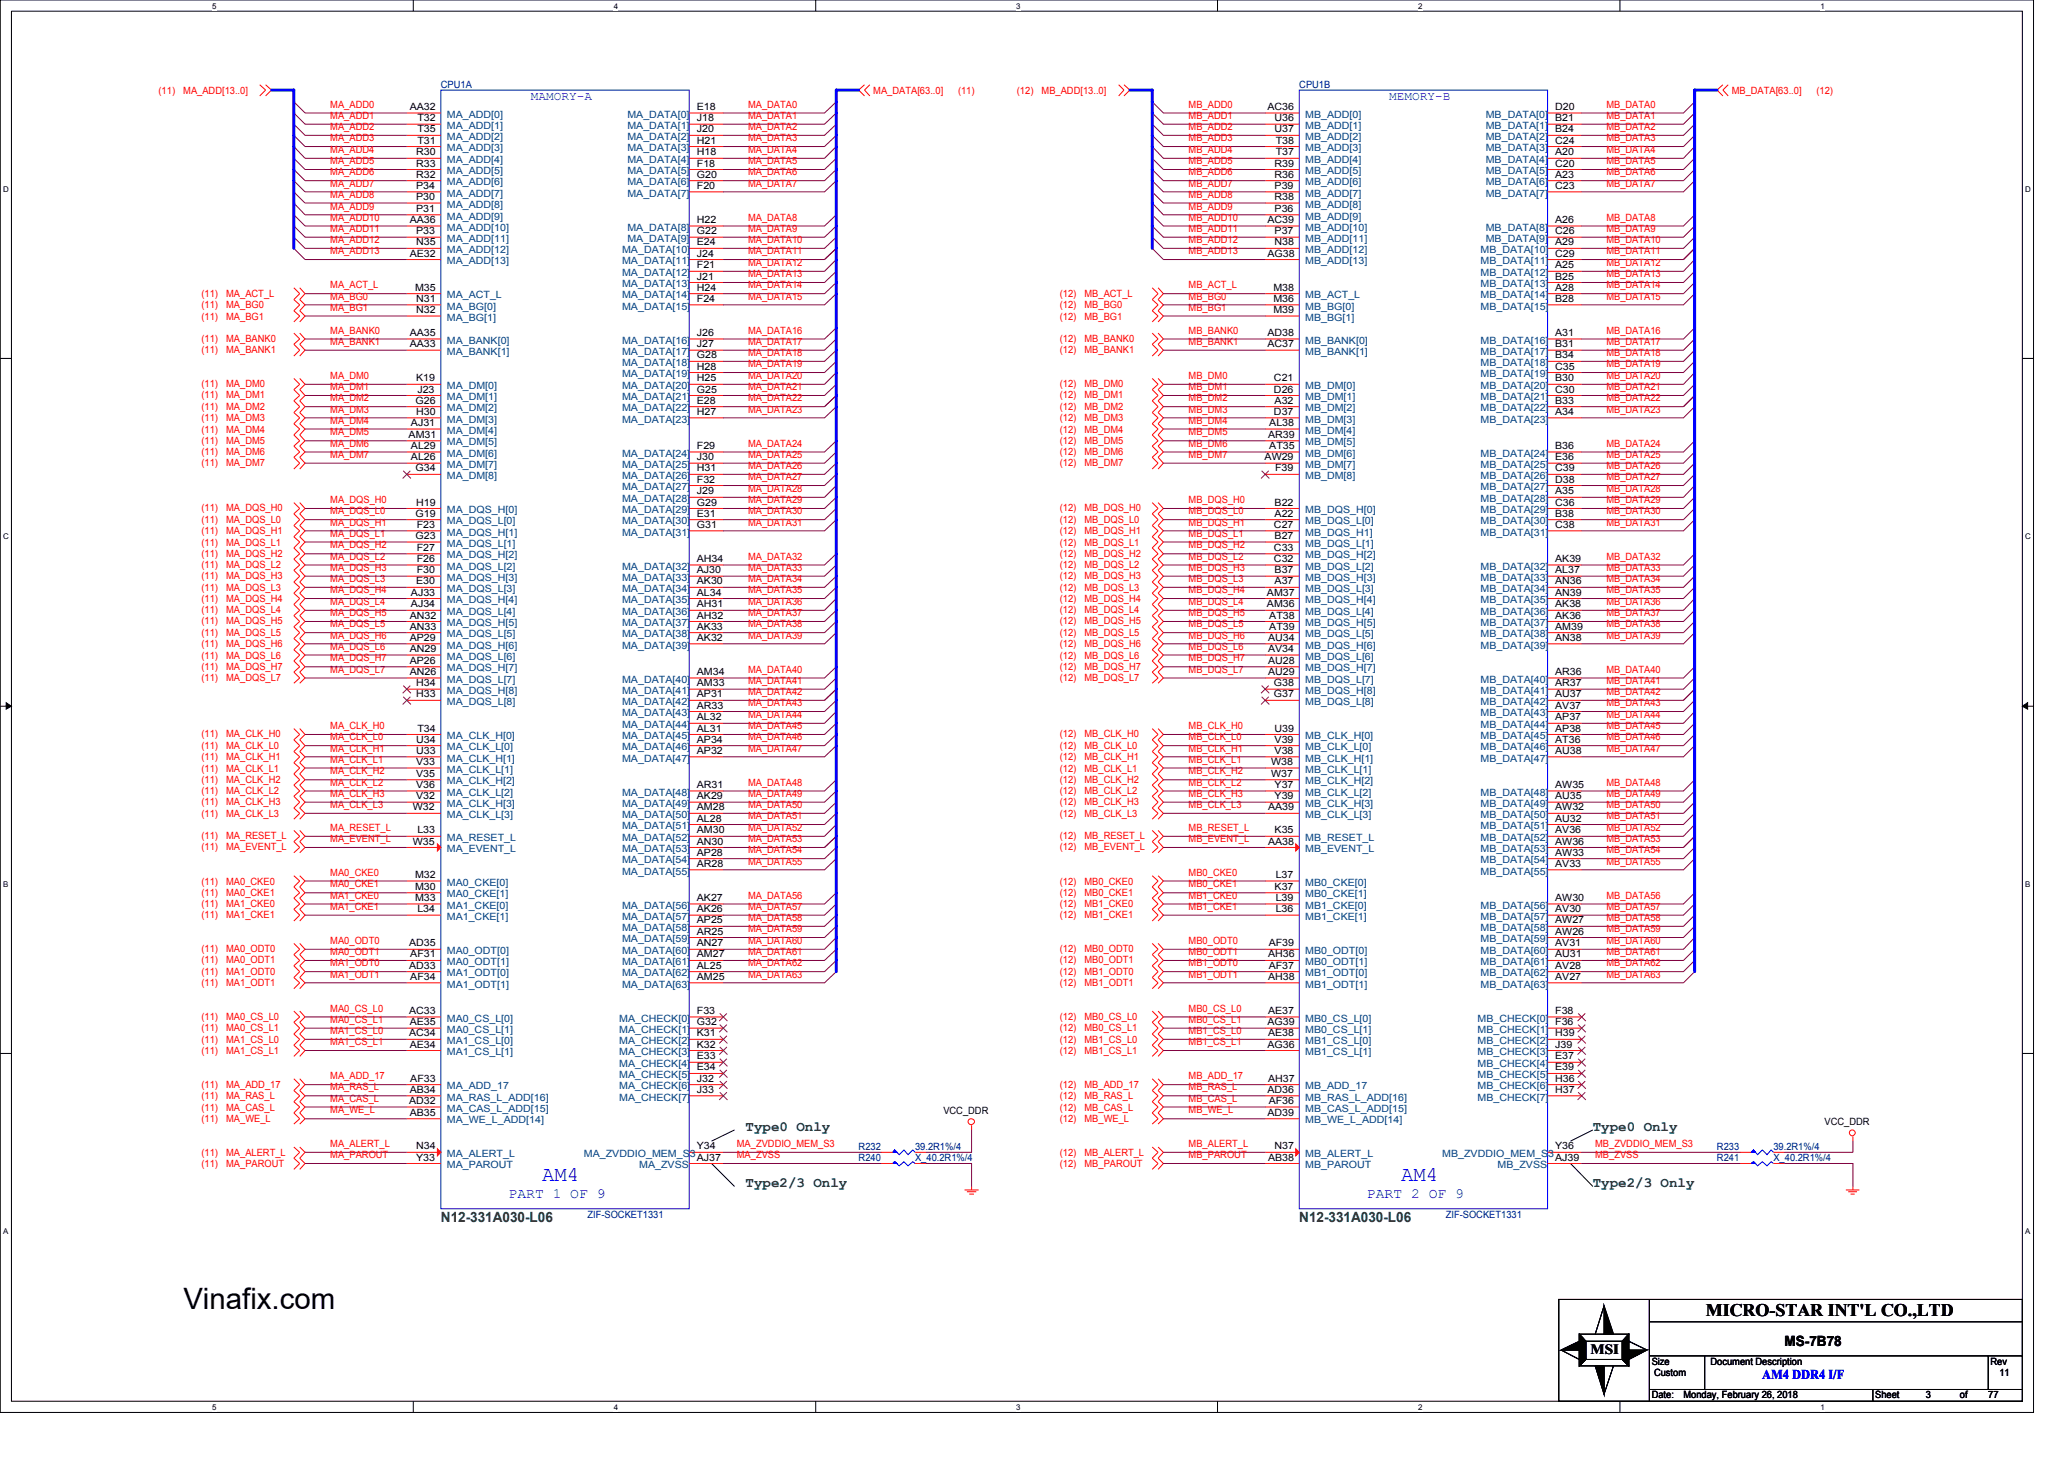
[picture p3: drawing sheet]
<svg xmlns="http://www.w3.org/2000/svg" width="297mm" height="210mm" viewBox="0 0 297 210" stroke-linecap="round" stroke-linejoin="round" font-family="sans-serif">
<defs><g id="words">
<text font-size="4.2" x="26.4" y="188.3">Vinafix.com</text>
<g font-size="3" fill="#00f">
<text x="78" y="169.8">AM4</text>
<text x="201.6" y="169.8">AM4</text>
</g>
<text font-size="2.5" x="245.5" y="189.3">MICRO-STAR INT'L CO.,LTD</text>
<g font-size="2" fill="#008000">
<text x="107.3" y="162.6">Type0 Only</text>
<text x="229.2" y="162.6">Type0 Only</text>
<text x="107.3" y="170.8">Type2/3 Only</text>
<text x="229.2" y="170.8">Type2/3 Only</text>
<text x="63.5" y="175.9">N12-331A030-L06</text>
<text x="187" y="175.9">N12-331A030-L06</text>
</g>
<g font-size="2" fill="#00f">
<text x="73.2" y="172.4">PART 1 OF 9</text>
<text x="196.7" y="172.4">PART 2 OF 9</text>
</g>
<g font-size="2">
<text x="228.9" y="194.7">MSI</text>
<text x="256.8" y="193.7">MS-7B78</text>
</g>
<text font-size="1.9" fill="#00f" x="253.6" y="198.4">AM4 DDR4 I/F</text>
<g font-size="1.8" fill="#00f">
<text x="76.4" y="14.4">MAMORY-A</text>
<text x="199.9" y="14.4">MEMORY-B</text>
</g>
<g font-size="1.4" fill="#f00">
<text x="22.8" y="13.5">(11)</text>
<text x="26.4" y="13.5">MA_ADD[13..0]</text>
<text x="47.5" y="15.5">MA_ADD0</text>
<text x="47.5" y="17.1">MA_ADD1</text>
<text x="107.7" y="15.5">MA_DATA0</text>
<text x="107.7" y="17.1">MA_DATA1</text>
<text x="125.7" y="13.5">MA_DATA[63..0]</text>
<text x="137.9" y="13.5">(11)</text>
<text x="146.3" y="13.5">(12)</text>
<text x="149.9" y="13.5">MB_ADD[13..0]</text>
<text x="171.1" y="15.5">MB_ADD0</text>
<text x="171.1" y="17.1">MB_ADD1</text>
<text x="231.2" y="17.1">MB_DATA1</text>
<text x="231.2" y="15.5">MB_DATA0</text>
<text x="249.2" y="13.5">MB_DATA[63..0]</text>
<text x="261.4" y="13.5">(12)</text>
<text x="47.5" y="18.7">MA_ADD2</text>
<text x="47.5" y="20.3">MA_ADD3</text>
<text x="47.5" y="22">MA_ADD4</text>
<text x="47.5" y="23.6">MA_ADD5</text>
<text x="107.7" y="18.7">MA_DATA2</text>
<text x="107.7" y="20.3">MA_DATA3</text>
<text x="107.7" y="22">MA_DATA4</text>
<text x="107.7" y="23.6">MA_DATA5</text>
<text x="171.1" y="18.7">MB_ADD2</text>
<text x="171.1" y="20.3">MB_ADD3</text>
<text x="171.1" y="22">MB_ADD4</text>
<text x="171.1" y="23.6">MB_ADD5</text>
<text x="231.2" y="18.7">MB_DATA2</text>
<text x="231.2" y="20.3">MB_DATA3</text>
<text x="231.2" y="22">MB_DATA4</text>
<text x="231.2" y="23.6">MB_DATA5</text>
<text x="47.5" y="25.2">MA_ADD6</text>
<text x="47.5" y="26.8">MA_ADD7</text>
<text x="47.5" y="28.4">MA_ADD8</text>
<text x="107.7" y="25.2">MA_DATA6</text>
<text x="107.7" y="26.8">MA_DATA7</text>
<text x="171.1" y="26.8">MB_ADD7</text>
<text x="171.1" y="28.4">MB_ADD8</text>
<text x="171.1" y="25.2">MB_ADD6</text>
<text x="231.2" y="25.2">MB_DATA6</text>
<text x="231.2" y="26.8">MB_DATA7</text>
<text x="47.5" y="30.1">MA_ADD9</text>
<text x="47.5" y="31.7">MA_ADD10</text>
<text x="47.5" y="33.4">MA_ADD11</text>
<text x="47.5" y="35">MA_ADD12</text>
<text x="107.7" y="31.7">MA_DATA8</text>
<text x="107.7" y="33.4">MA_DATA9</text>
<text x="107.7" y="35">MA_DATA10</text>
<text x="171.1" y="30.1">MB_ADD9</text>
<text x="171.1" y="31.7">MB_ADD10</text>
<text x="171.1" y="33.4">MB_ADD11</text>
<text x="171.1" y="35">MB_ADD12</text>
<text x="231.2" y="31.7">MB_DATA8</text>
<text x="231.2" y="33.4">MB_DATA9</text>
<text x="231.2" y="35">MB_DATA10</text>
<text x="47.5" y="41.5">MA_ACT_L</text>
<text x="47.5" y="36.6">MA_ADD13</text>
<text x="107.7" y="36.6">MA_DATA11</text>
<text x="107.7" y="38.3">MA_DATA12</text>
<text x="107.7" y="39.9">MA_DATA13</text>
<text x="107.7" y="41.5">MA_DATA14</text>
<text x="171.1" y="36.6">MB_ADD13</text>
<text x="171.1" y="41.5">MB_ACT_L</text>
<text x="231.2" y="36.6">MB_DATA11</text>
<text x="231.2" y="38.3">MB_DATA12</text>
<text x="231.2" y="39.9">MB_DATA13</text>
<text x="231.2" y="41.5">MB_DATA14</text>
<text x="29" y="42.7">(11)</text>
<text x="29" y="44.4">(11)</text>
<text x="29" y="46">(11)</text>
<text x="32.6" y="42.7">MA_ACT_L</text>
<text x="32.6" y="44.4">MA_BG0</text>
<text x="32.6" y="46">MA_BG1</text>
<text x="47.5" y="43.1">MA_BG0</text>
<text x="47.5" y="44.7">MA_BG1</text>
<text x="107.7" y="43.1">MA_DATA15</text>
<text x="152.5" y="46">(12)</text>
<text x="152.5" y="42.7">(12)</text>
<text x="152.5" y="44.4">(12)</text>
<text x="156.1" y="46">MB_BG1</text>
<text x="156.1" y="42.7">MB_ACT_L</text>
<text x="156.1" y="44.4">MB_BG0</text>
<text x="171.1" y="44.7">MB_BG1</text>
<text x="171.1" y="43.1">MB_BG0</text>
<text x="231.2" y="43.1">MB_DATA15</text>
<text x="29" y="50.8">(11)</text>
<text x="29" y="49.2">(11)</text>
<text x="32.6" y="50.8">MA_BANK1</text>
<text x="32.6" y="49.2">MA_BANK0</text>
<text x="47.5" y="49.6">MA_BANK1</text>
<text x="47.5" y="48">MA_BANK0</text>
<text x="107.7" y="48">MA_DATA16</text>
<text x="107.7" y="49.6">MA_DATA17</text>
<text x="107.7" y="51.2">MA_DATA18</text>
<text x="107.7" y="52.8">MA_DATA19</text>
<text x="152.5" y="50.8">(12)</text>
<text x="152.5" y="49.2">(12)</text>
<text x="156.1" y="50.8">MB_BANK1</text>
<text x="156.1" y="49.2">MB_BANK0</text>
<text x="171.1" y="49.6">MB_BANK1</text>
<text x="171.1" y="48">MB_BANK0</text>
<text x="231.2" y="48">MB_DATA16</text>
<text x="231.2" y="49.6">MB_DATA17</text>
<text x="231.2" y="51.2">MB_DATA18</text>
<text x="231.2" y="52.8">MB_DATA19</text>
<text x="29" y="55.7">(11)</text>
<text x="29" y="57.3">(11)</text>
<text x="29" y="58.9">(11)</text>
<text x="32.6" y="55.7">MA_DM0</text>
<text x="32.6" y="57.3">MA_DM1</text>
<text x="32.6" y="58.9">MA_DM2</text>
<text x="47.5" y="54.5">MA_DM0</text>
<text x="47.5" y="56.1">MA_DM1</text>
<text x="47.5" y="57.7">MA_DM2</text>
<text x="47.5" y="59.4">MA_DM3</text>
<text x="107.7" y="54.5">MA_DATA20</text>
<text x="107.7" y="56.1">MA_DATA21</text>
<text x="107.7" y="57.7">MA_DATA22</text>
<text x="107.7" y="59.4">MA_DATA23</text>
<text x="152.5" y="57.3">(12)</text>
<text x="152.5" y="58.9">(12)</text>
<text x="152.5" y="55.7">(12)</text>
<text x="156.1" y="57.3">MB_DM1</text>
<text x="156.1" y="58.9">MB_DM2</text>
<text x="156.1" y="55.7">MB_DM0</text>
<text x="171.1" y="56.1">MB_DM1</text>
<text x="171.1" y="57.7">MB_DM2</text>
<text x="171.1" y="59.4">MB_DM3</text>
<text x="171.1" y="54.5">MB_DM0</text>
<text x="231.2" y="54.5">MB_DATA20</text>
<text x="231.2" y="56.1">MB_DATA21</text>
<text x="231.2" y="57.7">MB_DATA22</text>
<text x="231.2" y="59.4">MB_DATA23</text>
<text x="29" y="60.6">(11)</text>
<text x="29" y="62.2">(11)</text>
<text x="29" y="63.8">(11)</text>
<text x="29" y="65.4">(11)</text>
<text x="32.6" y="60.6">MA_DM3</text>
<text x="32.6" y="62.2">MA_DM4</text>
<text x="32.6" y="63.8">MA_DM5</text>
<text x="32.6" y="65.4">MA_DM6</text>
<text x="47.5" y="61">MA_DM4</text>
<text x="47.5" y="62.7">MA_DM5</text>
<text x="47.5" y="64.3">MA_DM6</text>
<text x="47.5" y="65.9">MA_DM7</text>
<text x="107.7" y="64.3">MA_DATA24</text>
<text x="107.7" y="65.9">MA_DATA25</text>
<text x="152.5" y="65.4">(12)</text>
<text x="152.5" y="60.6">(12)</text>
<text x="152.5" y="62.2">(12)</text>
<text x="152.5" y="63.8">(12)</text>
<text x="156.1" y="65.4">MB_DM6</text>
<text x="156.1" y="60.6">MB_DM3</text>
<text x="156.1" y="62.2">MB_DM4</text>
<text x="156.1" y="63.8">MB_DM5</text>
<text x="171.1" y="64.3">MB_DM6</text>
<text x="171.1" y="65.9">MB_DM7</text>
<text x="171.1" y="61">MB_DM4</text>
<text x="171.1" y="62.7">MB_DM5</text>
<text x="231.2" y="65.9">MB_DATA25</text>
<text x="231.2" y="64.3">MB_DATA24</text>
<text x="29" y="67.1">(11)</text>
<text x="32.6" y="67.1">MA_DM7</text>
<text x="107.7" y="67.5">MA_DATA26</text>
<text x="107.7" y="69.1">MA_DATA27</text>
<text x="107.7" y="70.8">MA_DATA28</text>
<text x="152.5" y="67.1">(12)</text>
<text x="156.1" y="67.1">MB_DM7</text>
<text x="231.2" y="67.5">MB_DATA26</text>
<text x="231.2" y="69.1">MB_DATA27</text>
<text x="231.2" y="70.8">MB_DATA28</text>
<text x="29" y="73.6">(11)</text>
<text x="29" y="75.2">(11)</text>
<text x="29" y="76.9">(11)</text>
<text x="32.6" y="73.6">MA_DQS_H0</text>
<text x="32.6" y="75.2">MA_DQS_L0</text>
<text x="32.6" y="76.9">MA_DQS_H1</text>
<text x="47.5" y="72.4">MA_DQS_H0</text>
<text x="47.5" y="74">MA_DQS_L0</text>
<text x="47.5" y="77.2">MA_DQS_L1</text>
<text x="47.5" y="75.6">MA_DQS_H1</text>
<text x="107.7" y="72.4">MA_DATA29</text>
<text x="107.7" y="74">MA_DATA30</text>
<text x="107.7" y="75.6">MA_DATA31</text>
<text x="152.5" y="73.6">(12)</text>
<text x="152.5" y="75.2">(12)</text>
<text x="152.5" y="76.9">(12)</text>
<text x="156.1" y="73.6">MB_DQS_H0</text>
<text x="156.1" y="75.2">MB_DQS_L0</text>
<text x="156.1" y="76.9">MB_DQS_H1</text>
<text x="171.1" y="72.4">MB_DQS_H0</text>
<text x="171.1" y="74">MB_DQS_L0</text>
<text x="171.1" y="77.2">MB_DQS_L1</text>
<text x="171.1" y="75.6">MB_DQS_H1</text>
<text x="231.2" y="72.4">MB_DATA29</text>
<text x="231.2" y="74">MB_DATA30</text>
<text x="231.2" y="75.6">MB_DATA31</text>
<text x="29" y="78.5">(11)</text>
<text x="29" y="80.1">(11)</text>
<text x="29" y="81.7">(11)</text>
<text x="29" y="83.3">(11)</text>
<text x="32.6" y="78.5">MA_DQS_L1</text>
<text x="32.6" y="80.1">MA_DQS_H2</text>
<text x="32.6" y="81.7">MA_DQS_L2</text>
<text x="32.6" y="83.3">MA_DQS_H3</text>
<text x="47.5" y="80.5">MA_DQS_L2</text>
<text x="47.5" y="78.9">MA_DQS_H2</text>
<text x="47.5" y="83.7">MA_DQS_L3</text>
<text x="47.5" y="82.1">MA_DQS_H3</text>
<text x="107.7" y="80.5">MA_DATA32</text>
<text x="107.7" y="82.1">MA_DATA33</text>
<text x="107.7" y="83.7">MA_DATA34</text>
<text x="152.5" y="78.5">(12)</text>
<text x="152.5" y="80.1">(12)</text>
<text x="152.5" y="81.7">(12)</text>
<text x="152.5" y="83.3">(12)</text>
<text x="156.1" y="78.5">MB_DQS_L1</text>
<text x="156.1" y="80.1">MB_DQS_H2</text>
<text x="156.1" y="81.7">MB_DQS_L2</text>
<text x="156.1" y="83.3">MB_DQS_H3</text>
<text x="171.1" y="80.5">MB_DQS_L2</text>
<text x="171.1" y="78.9">MB_DQS_H2</text>
<text x="171.1" y="83.7">MB_DQS_L3</text>
<text x="171.1" y="82.1">MB_DQS_H3</text>
<text x="231.2" y="80.5">MB_DATA32</text>
<text x="231.2" y="82.1">MB_DATA33</text>
<text x="231.2" y="83.7">MB_DATA34</text>
<text x="29" y="85">(11)</text>
<text x="29" y="88.2">(11)</text>
<text x="29" y="86.6">(11)</text>
<text x="29" y="89.8">(11)</text>
<text x="32.6" y="85">MA_DQS_L3</text>
<text x="32.6" y="88.2">MA_DQS_L4</text>
<text x="32.6" y="86.6">MA_DQS_H4</text>
<text x="32.6" y="89.8">MA_DQS_H5</text>
<text x="47.5" y="87">MA_DQS_L4</text>
<text x="47.5" y="85.3">MA_DQS_H4</text>
<text x="47.5" y="88.6">MA_DQS_H5</text>
<text x="107.7" y="85.3">MA_DATA35</text>
<text x="107.7" y="87">MA_DATA36</text>
<text x="107.7" y="88.6">MA_DATA37</text>
<text x="152.5" y="88.2">(12)</text>
<text x="152.5" y="86.6">(12)</text>
<text x="152.5" y="89.8">(12)</text>
<text x="152.5" y="85">(12)</text>
<text x="156.1" y="88.2">MB_DQS_L4</text>
<text x="156.1" y="86.6">MB_DQS_H4</text>
<text x="156.1" y="89.8">MB_DQS_H5</text>
<text x="156.1" y="85">MB_DQS_L3</text>
<text x="171.1" y="87">MB_DQS_L4</text>
<text x="171.1" y="85.3">MB_DQS_H4</text>
<text x="171.1" y="88.6">MB_DQS_H5</text>
<text x="231.2" y="85.3">MB_DATA35</text>
<text x="231.2" y="87">MB_DATA36</text>
<text x="231.2" y="88.6">MB_DATA37</text>
<text x="29" y="91.4">(11)</text>
<text x="29" y="94.7">(11)</text>
<text x="29" y="93.1">(11)</text>
<text x="32.6" y="91.4">MA_DQS_L5</text>
<text x="32.6" y="94.7">MA_DQS_L6</text>
<text x="32.6" y="93.1">MA_DQS_H6</text>
<text x="47.5" y="90.3">MA_DQS_L5</text>
<text x="47.5" y="93.5">MA_DQS_L6</text>
<text x="47.5" y="91.9">MA_DQS_H6</text>
<text x="47.5" y="95.2">MA_DQS_H7</text>
<text x="107.7" y="90.3">MA_DATA38</text>
<text x="107.7" y="91.9">MA_DATA39</text>
<text x="152.5" y="91.4">(12)</text>
<text x="152.5" y="94.7">(12)</text>
<text x="152.5" y="93.1">(12)</text>
<text x="156.1" y="91.4">MB_DQS_L5</text>
<text x="156.1" y="94.7">MB_DQS_L6</text>
<text x="156.1" y="93.1">MB_DQS_H6</text>
<text x="171.1" y="90.3">MB_DQS_L5</text>
<text x="171.1" y="93.5">MB_DQS_L6</text>
<text x="171.1" y="91.9">MB_DQS_H6</text>
<text x="171.1" y="95.2">MB_DQS_H7</text>
<text x="231.2" y="90.3">MB_DATA38</text>
<text x="231.2" y="91.9">MB_DATA39</text>
<text x="29" y="96.4">(11)</text>
<text x="29" y="98">(11)</text>
<text x="32.6" y="96.4">MA_DQS_H7</text>
<text x="32.6" y="98">MA_DQS_L7</text>
<text x="47.5" y="96.8">MA_DQS_L7</text>
<text x="107.7" y="96.8">MA_DATA40</text>
<text x="107.7" y="98.4">MA_DATA41</text>
<text x="107.7" y="100">MA_DATA42</text>
<text x="107.7" y="101.6">MA_DATA43</text>
<text x="152.5" y="96.4">(12)</text>
<text x="152.5" y="98">(12)</text>
<text x="156.1" y="96.4">MB_DQS_H7</text>
<text x="156.1" y="98">MB_DQS_L7</text>
<text x="171.1" y="96.8">MB_DQS_L7</text>
<text x="231.2" y="96.8">MB_DATA40</text>
<text x="231.2" y="98.4">MB_DATA41</text>
<text x="231.2" y="100">MB_DATA42</text>
<text x="231.2" y="101.6">MB_DATA43</text>
<text x="29" y="106.1">(11)</text>
<text x="29" y="107.7">(11)</text>
<text x="32.6" y="106.1">MA_CLK_H0</text>
<text x="32.6" y="107.7">MA_CLK_L0</text>
<text x="47.5" y="104.9">MA_CLK_H0</text>
<text x="47.5" y="106.5">MA_CLK_L0</text>
<text x="107.7" y="103.3">MA_DATA44</text>
<text x="107.7" y="104.9">MA_DATA45</text>
<text x="107.7" y="106.5">MA_DATA46</text>
<text x="152.5" y="106.1">(12)</text>
<text x="152.5" y="107.7">(12)</text>
<text x="156.1" y="106.1">MB_CLK_H0</text>
<text x="156.1" y="107.7">MB_CLK_L0</text>
<text x="171.1" y="104.9">MB_CLK_H0</text>
<text x="171.1" y="106.5">MB_CLK_L0</text>
<text x="231.2" y="103.3">MB_DATA44</text>
<text x="231.2" y="104.9">MB_DATA45</text>
<text x="231.2" y="106.5">MB_DATA46</text>
<text x="29" y="111">(11)</text>
<text x="29" y="109.4">(11)</text>
<text x="29" y="112.6">(11)</text>
<text x="32.6" y="111">MA_CLK_L1</text>
<text x="32.6" y="109.4">MA_CLK_H1</text>
<text x="32.6" y="112.6">MA_CLK_H2</text>
<text x="47.5" y="108.1">MA_CLK_H1</text>
<text x="47.5" y="109.7">MA_CLK_L1</text>
<text x="47.5" y="111.4">MA_CLK_H2</text>
<text x="47.5" y="113">MA_CLK_L2</text>
<text x="107.7" y="108.1">MA_DATA47</text>
<text x="107.7" y="113">MA_DATA48</text>
<text x="152.5" y="112.6">(12)</text>
<text x="152.5" y="111">(12)</text>
<text x="152.5" y="109.4">(12)</text>
<text x="156.1" y="112.6">MB_CLK_H2</text>
<text x="156.1" y="111">MB_CLK_L1</text>
<text x="156.1" y="109.4">MB_CLK_H1</text>
<text x="171.1" y="111.4">MB_CLK_H2</text>
<text x="171.1" y="113">MB_CLK_L2</text>
<text x="171.1" y="108.1">MB_CLK_H1</text>
<text x="171.1" y="109.7">MB_CLK_L1</text>
<text x="231.2" y="108.1">MB_DATA47</text>
<text x="231.2" y="113">MB_DATA48</text>
<text x="29" y="114.2">(11)</text>
<text x="29" y="115.8">(11)</text>
<text x="29" y="117.5">(11)</text>
<text x="32.6" y="114.2">MA_CLK_L2</text>
<text x="32.6" y="115.8">MA_CLK_H3</text>
<text x="32.6" y="117.5">MA_CLK_L3</text>
<text x="47.5" y="119.5">MA_RESET_L</text>
<text x="47.5" y="116.2">MA_CLK_L3</text>
<text x="47.5" y="114.6">MA_CLK_H3</text>
<text x="107.7" y="114.6">MA_DATA49</text>
<text x="107.7" y="116.2">MA_DATA50</text>
<text x="107.7" y="117.9">MA_DATA51</text>
<text x="107.7" y="119.5">MA_DATA52</text>
<text x="152.5" y="114.2">(12)</text>
<text x="152.5" y="115.8">(12)</text>
<text x="152.5" y="117.5">(12)</text>
<text x="156.1" y="114.2">MB_CLK_L2</text>
<text x="156.1" y="115.8">MB_CLK_H3</text>
<text x="156.1" y="117.5">MB_CLK_L3</text>
<text x="171.1" y="119.5">MB_RESET_L</text>
<text x="171.1" y="116.2">MB_CLK_L3</text>
<text x="171.1" y="114.6">MB_CLK_H3</text>
<text x="231.2" y="114.6">MB_DATA49</text>
<text x="231.2" y="116.2">MB_DATA50</text>
<text x="231.2" y="117.9">MB_DATA51</text>
<text x="231.2" y="119.5">MB_DATA52</text>
<text x="29" y="120.7">(11)</text>
<text x="29" y="122.3">(11)</text>
<text x="32.6" y="120.7">MA_RESET_L</text>
<text x="32.6" y="122.3">MA_EVENT_L</text>
<text x="47.5" y="126">MA0_CKE0</text>
<text x="47.5" y="121.2">MA_EVENT_L</text>
<text x="107.7" y="121.2">MA_DATA53</text>
<text x="107.7" y="122.8">MA_DATA54</text>
<text x="107.7" y="124.4">MA_DATA55</text>
<text x="152.5" y="120.7">(12)</text>
<text x="152.5" y="122.3">(12)</text>
<text x="156.1" y="120.7">MB_RESET_L</text>
<text x="156.1" y="122.3">MB_EVENT_L</text>
<text x="171.1" y="121.2">MB_EVENT_L</text>
<text x="171.1" y="126">MB0_CKE0</text>
<text x="231.2" y="121.2">MB_DATA53</text>
<text x="231.2" y="122.8">MB_DATA54</text>
<text x="231.2" y="124.4">MB_DATA55</text>
<text x="29" y="127.3">(11)</text>
<text x="29" y="128.9">(11)</text>
<text x="29" y="130.5">(11)</text>
<text x="32.6" y="127.3">MA0_CKE0</text>
<text x="32.6" y="128.9">MA0_CKE1</text>
<text x="32.6" y="130.5">MA1_CKE0</text>
<text x="47.5" y="127.7">MA0_CKE1</text>
<text x="47.5" y="129.3">MA1_CKE0</text>
<text x="47.5" y="130.9">MA1_CKE1</text>
<text x="107.7" y="129.3">MA_DATA56</text>
<text x="107.7" y="130.9">MA_DATA57</text>
<text x="152.5" y="127.3">(12)</text>
<text x="152.5" y="128.9">(12)</text>
<text x="152.5" y="130.5">(12)</text>
<text x="156.1" y="127.3">MB0_CKE0</text>
<text x="156.1" y="128.9">MB0_CKE1</text>
<text x="156.1" y="130.5">MB1_CKE0</text>
<text x="171.1" y="127.7">MB0_CKE1</text>
<text x="171.1" y="129.3">MB1_CKE0</text>
<text x="171.1" y="130.9">MB1_CKE1</text>
<text x="231.2" y="129.3">MB_DATA56</text>
<text x="231.2" y="130.9">MB_DATA57</text>
<text x="29" y="137">(11)</text>
<text x="29" y="132.1">(11)</text>
<text x="32.6" y="137">MA0_ODT0</text>
<text x="32.6" y="132.1">MA1_CKE1</text>
<text x="47.5" y="135.8">MA0_ODT0</text>
<text x="47.5" y="137.4">MA0_ODT1</text>
<text x="107.7" y="132.5">MA_DATA58</text>
<text x="107.7" y="134.1">MA_DATA59</text>
<text x="107.7" y="135.8">MA_DATA60</text>
<text x="107.7" y="137.4">MA_DATA61</text>
<text x="152.5" y="137">(12)</text>
<text x="152.5" y="132.1">(12)</text>
<text x="156.1" y="137">MB0_ODT0</text>
<text x="156.1" y="132.1">MB1_CKE1</text>
<text x="171.1" y="135.8">MB0_ODT0</text>
<text x="171.1" y="137.4">MB0_ODT1</text>
<text x="231.2" y="132.5">MB_DATA58</text>
<text x="231.2" y="134.1">MB_DATA59</text>
<text x="231.2" y="135.8">MB_DATA60</text>
<text x="231.2" y="137.4">MB_DATA61</text>
<text x="29" y="138.6">(11)</text>
<text x="29" y="141.9">(11)</text>
<text x="29" y="140.2">(11)</text>
<text x="32.6" y="138.6">MA0_ODT1</text>
<text x="32.6" y="141.9">MA1_ODT1</text>
<text x="32.6" y="140.2">MA1_ODT0</text>
<text x="47.5" y="139">MA1_ODT0</text>
<text x="47.5" y="140.6">MA1_ODT1</text>
<text x="107.7" y="139">MA_DATA62</text>
<text x="107.7" y="140.6">MA_DATA63</text>
<text x="152.5" y="138.6">(12)</text>
<text x="152.5" y="141.9">(12)</text>
<text x="152.5" y="140.2">(12)</text>
<text x="156.1" y="138.6">MB0_ODT1</text>
<text x="156.1" y="141.9">MB1_ODT1</text>
<text x="156.1" y="140.2">MB1_ODT0</text>
<text x="171.1" y="139">MB1_ODT0</text>
<text x="171.1" y="140.6">MB1_ODT1</text>
<text x="231.2" y="139">MB_DATA62</text>
<text x="231.2" y="140.6">MB_DATA63</text>
<text x="29" y="146.7">(11)</text>
<text x="29" y="148.3">(11)</text>
<text x="32.6" y="146.7">MA0_CS_L0</text>
<text x="32.6" y="148.3">MA0_CS_L1</text>
<text x="47.5" y="145.5">MA0_CS_L0</text>
<text x="47.5" y="147.2">MA0_CS_L1</text>
<text x="47.5" y="148.8">MA1_CS_L0</text>
<text x="152.5" y="146.7">(12)</text>
<text x="152.5" y="148.3">(12)</text>
<text x="156.1" y="146.7">MB0_CS_L0</text>
<text x="156.1" y="148.3">MB0_CS_L1</text>
<text x="171.1" y="148.8">MB1_CS_L0</text>
<text x="171.1" y="145.5">MB0_CS_L0</text>
<text x="171.1" y="147.2">MB0_CS_L1</text>
<text x="29" y="150">(11)</text>
<text x="29" y="151.6">(11)</text>
<text x="32.6" y="150">MA1_CS_L0</text>
<text x="32.6" y="151.6">MA1_CS_L1</text>
<text x="47.5" y="150.4">MA1_CS_L1</text>
<text x="47.5" y="155.3">MA_ADD_17</text>
<text x="152.5" y="150">(12)</text>
<text x="152.5" y="151.6">(12)</text>
<text x="156.1" y="150">MB1_CS_L0</text>
<text x="156.1" y="151.6">MB1_CS_L1</text>
<text x="171.1" y="155.3">MB_ADD_17</text>
<text x="171.1" y="150.4">MB1_CS_L1</text>
<text x="29" y="159.8">(11)</text>
<text x="29" y="161.4">(11)</text>
<text x="29" y="156.5">(11)</text>
<text x="29" y="158.2">(11)</text>
<text x="32.6" y="159.8">MA_CAS_L</text>
<text x="32.6" y="161.4">MA_WE_L</text>
<text x="32.6" y="156.5">MA_ADD_17</text>
<text x="32.6" y="158.2">MA_RAS_L</text>
<text x="47.5" y="158.5">MA_CAS_L</text>
<text x="47.5" y="160.2">MA_WE_L</text>
<text x="47.5" y="156.9">MA_RAS_L</text>
<text x="152.5" y="159.8">(12)</text>
<text x="152.5" y="161.4">(12)</text>
<text x="152.5" y="156.5">(12)</text>
<text x="152.5" y="158.2">(12)</text>
<text x="156.1" y="159.8">MB_CAS_L</text>
<text x="156.1" y="161.4">MB_WE_L</text>
<text x="156.1" y="156.5">MB_ADD_17</text>
<text x="156.1" y="158.2">MB_RAS_L</text>
<text x="171.1" y="158.5">MB_CAS_L</text>
<text x="171.1" y="160.2">MB_WE_L</text>
<text x="171.1" y="156.9">MB_RAS_L</text>
<text x="29" y="166.3">(11)</text>
<text x="29" y="167.9">(11)</text>
<text x="32.6" y="166.3">MA_ALERT_L</text>
<text x="32.6" y="167.9">MA_PAROUT</text>
<text x="47.5" y="165">MA_ALERT_L</text>
<text x="47.5" y="166.6">MA_PAROUT</text>
<text x="106" y="165">MA_ZVDDIO_MEM_S3</text>
<text x="106" y="166.6">MA_ZVSS</text>
<text x="152.5" y="166.3">(12)</text>
<text x="152.5" y="167.9">(12)</text>
<text x="156.1" y="166.3">MB_ALERT_L</text>
<text x="156.1" y="167.9">MB_PAROUT</text>
<text x="171.1" y="165">MB_ALERT_L</text>
<text x="171.1" y="166.6">MB_PAROUT</text>
<text x="229.6" y="165">MB_ZVDDIO_MEM_S3</text>
<text x="229.6" y="166.6">MB_ZVSS</text>
</g>
<g font-size="1.4">
<text x="59" y="15.8">AA32</text>
<text x="60.1" y="17.4">T32</text>
<text x="100.3" y="15.8">E18</text>
<text x="100.3" y="17.4">J18</text>
<text x="182.4" y="15.8">AC36</text>
<text x="183.4" y="17.4">U36</text>
<text x="223.8" y="15.8">D20</text>
<text x="223.8" y="17.4">B21</text>
<text x="59.9" y="22.4">R30</text>
<text x="59.9" y="24">R33</text>
<text x="60.1" y="19">T35</text>
<text x="60.1" y="20.7">T31</text>
<text x="100.3" y="19">J20</text>
<text x="100.3" y="20.7">H21</text>
<text x="100.3" y="22.4">H18</text>
<text x="100.3" y="24">F18</text>
<text x="183.4" y="19">U37</text>
<text x="183.4" y="24">R39</text>
<text x="183.6" y="20.7">T38</text>
<text x="183.6" y="22.4">T37</text>
<text x="223.8" y="19">B24</text>
<text x="223.8" y="20.7">C24</text>
<text x="223.8" y="22.4">A20</text>
<text x="223.8" y="24">C20</text>
<text x="59.9" y="25.6">R32</text>
<text x="59.9" y="27.2">P34</text>
<text x="59.9" y="28.8">P30</text>
<text x="100.3" y="25.6">G20</text>
<text x="100.3" y="27.2">F20</text>
<text x="183.4" y="25.6">R36</text>
<text x="183.4" y="27.2">P39</text>
<text x="183.4" y="28.8">R38</text>
<text x="223.8" y="25.6">A23</text>
<text x="223.8" y="27.2">C23</text>
<text x="59" y="32.1">AA36</text>
<text x="59.9" y="30.5">P31</text>
<text x="59.9" y="33.7">P33</text>
<text x="59.9" y="35.3">N35</text>
<text x="100.3" y="32.1">H22</text>
<text x="100.3" y="33.7">G22</text>
<text x="100.3" y="35.3">E24</text>
<text x="182.4" y="32.1">AC39</text>
<text x="183.4" y="30.5">P36</text>
<text x="183.4" y="33.7">P37</text>
<text x="183.4" y="35.3">N38</text>
<text x="223.8" y="32.1">A26</text>
<text x="223.8" y="33.7">C26</text>
<text x="223.8" y="35.3">A29</text>
<text x="59" y="36.9">AE32</text>
<text x="59.7" y="41.8">M35</text>
<text x="100.3" y="36.9">J24</text>
<text x="100.3" y="38.6">F21</text>
<text x="100.3" y="40.2">J21</text>
<text x="100.3" y="41.8">H24</text>
<text x="182.4" y="36.9">AG38</text>
<text x="183.3" y="41.8">M38</text>
<text x="223.8" y="36.9">C29</text>
<text x="223.8" y="38.6">A25</text>
<text x="223.8" y="40.2">B25</text>
<text x="223.8" y="41.8">A28</text>
<text x="59.9" y="43.4">N31</text>
<text x="59.9" y="45">N32</text>
<text x="100.3" y="43.4">F24</text>
<text x="183.3" y="43.4">M36</text>
<text x="183.3" y="45">M39</text>
<text x="223.8" y="43.4">B28</text>
<text x="59" y="48.3">AA35</text>
<text x="59" y="50">AA33</text>
<text x="100.3" y="48.3">J26</text>
<text x="100.3" y="50">J27</text>
<text x="100.3" y="51.6">G28</text>
<text x="100.3" y="53.2">H28</text>
<text x="182.4" y="48.3">AD38</text>
<text x="182.4" y="50">AC37</text>
<text x="223.8" y="48.3">A31</text>
<text x="223.8" y="50">B31</text>
<text x="223.8" y="51.6">B34</text>
<text x="223.8" y="53.2">C35</text>
<text x="59.8" y="58.1">G26</text>
<text x="59.9" y="54.9">K19</text>
<text x="59.9" y="59.7">H30</text>
<text x="60.1" y="56.5">J23</text>
<text x="100.3" y="54.9">H25</text>
<text x="100.3" y="56.5">G25</text>
<text x="100.3" y="58.1">E28</text>
<text x="100.3" y="59.7">H27</text>
<text x="183.3" y="54.9">C21</text>
<text x="183.3" y="56.5">D26</text>
<text x="183.3" y="59.7">D37</text>
<text x="183.4" y="58.1">A32</text>
<text x="223.8" y="54.9">B30</text>
<text x="223.8" y="56.5">C30</text>
<text x="223.8" y="58.1">B33</text>
<text x="223.8" y="59.7">A34</text>
<text x="58.8" y="63">AM31</text>
<text x="59.1" y="61.3">AJ31</text>
<text x="59.1" y="64.6">AL29</text>
<text x="100.3" y="64.6">F29</text>
<text x="182.5" y="63">AR39</text>
<text x="182.7" y="61.3">AL38</text>
<text x="182.7" y="64.6">AT35</text>
<text x="223.8" y="64.6">B36</text>
<text x="59.1" y="66.2">AL26</text>
<text x="59.8" y="67.8">G34</text>
<text x="100.3" y="66.2">J30</text>
<text x="100.3" y="67.8">H31</text>
<text x="100.3" y="69.4">F32</text>
<text x="100.3" y="71.1">J29</text>
<text x="182" y="66.2">AW29</text>
<text x="183.5" y="67.8">F39</text>
<text x="223.8" y="66.2">E36</text>
<text x="223.8" y="67.8">C39</text>
<text x="223.8" y="69.4">D38</text>
<text x="223.8" y="71.1">A35</text>
<text x="59.8" y="74.3">G19</text>
<text x="59.8" y="77.6">G23</text>
<text x="59.9" y="72.7">H19</text>
<text x="60" y="75.9">F23</text>
<text x="100.3" y="72.7">G29</text>
<text x="100.3" y="74.3">E31</text>
<text x="100.3" y="75.9">G31</text>
<text x="183.3" y="75.9">C27</text>
<text x="183.4" y="72.7">B22</text>
<text x="183.4" y="74.3">A22</text>
<text x="183.4" y="77.6">B27</text>
<text x="223.8" y="72.7">C36</text>
<text x="223.8" y="74.3">B38</text>
<text x="223.8" y="75.9">C38</text>
<text x="60" y="79.2">F27</text>
<text x="60" y="80.9">F26</text>
<text x="60" y="82.5">F30</text>
<text x="100.3" y="80.9">AH34</text>
<text x="100.3" y="82.5">AJ30</text>
<text x="183.3" y="79.2">C33</text>
<text x="183.3" y="80.9">C32</text>
<text x="183.4" y="82.5">B37</text>
<text x="223.8" y="80.9">AK39</text>
<text x="223.8" y="82.5">AL37</text>
<text x="59" y="89">AN32</text>
<text x="59.1" y="85.7">AJ33</text>
<text x="59.1" y="87.4">AJ34</text>
<text x="59.9" y="84.1">E30</text>
<text x="100.3" y="84.1">AK30</text>
<text x="100.3" y="85.7">AL34</text>
<text x="100.3" y="87.4">AH31</text>
<text x="100.3" y="89">AH32</text>
<text x="182.3" y="85.7">AM37</text>
<text x="182.3" y="87.4">AM36</text>
<text x="182.7" y="89">AT38</text>
<text x="183.4" y="84.1">A37</text>
<text x="223.8" y="84.1">AN36</text>
<text x="223.8" y="85.7">AN39</text>
<text x="223.8" y="87.4">AK38</text>
<text x="223.8" y="89">AK36</text>
<text x="59" y="90.6">AN33</text>
<text x="59" y="92.2">AP29</text>
<text x="59" y="93.8">AN29</text>
<text x="59" y="95.5">AP26</text>
<text x="100.3" y="90.6">AK33</text>
<text x="100.3" y="92.2">AK32</text>
<text x="182.5" y="92.2">AU34</text>
<text x="182.5" y="93.8">AV34</text>
<text x="182.5" y="95.5">AU28</text>
<text x="182.7" y="90.6">AT39</text>
<text x="223.8" y="90.6">AM39</text>
<text x="223.8" y="92.2">AN38</text>
<text x="59" y="97.1">AN26</text>
<text x="59.9" y="98.7">H34</text>
<text x="59.9" y="100.3">H33</text>
<text x="100.3" y="97.1">AM34</text>
<text x="100.3" y="98.7">AM33</text>
<text x="100.3" y="100.3">AP31</text>
<text x="100.3" y="101.9">AR33</text>
<text x="182.5" y="97.1">AU29</text>
<text x="183.3" y="98.7">G38</text>
<text x="183.3" y="100.3">G37</text>
<text x="223.8" y="97.1">AR36</text>
<text x="223.8" y="98.7">AR37</text>
<text x="223.8" y="100.3">AU37</text>
<text x="223.8" y="101.9">AV37</text>
<text x="59.9" y="106.8">U34</text>
<text x="60.1" y="105.2">T34</text>
<text x="100.3" y="103.6">AL32</text>
<text x="100.3" y="105.2">AL31</text>
<text x="100.3" y="106.8">AP34</text>
<text x="183.4" y="105.2">U39</text>
<text x="183.4" y="106.8">V39</text>
<text x="223.8" y="103.6">AP37</text>
<text x="223.8" y="105.2">AP38</text>
<text x="223.8" y="106.8">AT36</text>
<text x="59.9" y="108.5">U33</text>
<text x="59.9" y="110.1">V33</text>
<text x="59.9" y="111.8">V35</text>
<text x="59.9" y="113.4">V36</text>
<text x="100.3" y="108.5">AP32</text>
<text x="100.3" y="113.4">AR31</text>
<text x="182.9" y="110.1">W38</text>
<text x="182.9" y="111.8">W37</text>
<text x="183.4" y="108.5">V38</text>
<text x="183.4" y="113.4">Y37</text>
<text x="223.8" y="108.5">AU38</text>
<text x="223.8" y="113.4">AW35</text>
<text x="59.4" y="116.6">W32</text>
<text x="59.9" y="115">V32</text>
<text x="60.1" y="119.9">L33</text>
<text x="100.3" y="115">AK29</text>
<text x="100.3" y="116.6">AM28</text>
<text x="100.3" y="118.2">AL28</text>
<text x="100.3" y="119.9">AM30</text>
<text x="182.5" y="116.6">AA39</text>
<text x="183.4" y="115">Y39</text>
<text x="183.4" y="119.9">K35</text>
<text x="223.8" y="115">AU35</text>
<text x="223.8" y="116.6">AW32</text>
<text x="223.8" y="118.2">AU32</text>
<text x="223.8" y="119.9">AV36</text>
<text x="59.4" y="121.5">W35</text>
<text x="100.3" y="121.5">AN30</text>
<text x="100.3" y="123.1">AP28</text>
<text x="100.3" y="124.7">AR28</text>
<text x="182.5" y="121.5">AA38</text>
<text x="223.8" y="121.5">AW36</text>
<text x="223.8" y="123.1">AW33</text>
<text x="223.8" y="124.7">AV33</text>
<text x="59.7" y="126.3">M32</text>
<text x="59.7" y="128">M30</text>
<text x="59.7" y="129.6">M33</text>
<text x="60.1" y="131.2">L34</text>
<text x="100.3" y="129.6">AK27</text>
<text x="100.3" y="131.2">AK26</text>
<text x="183.4" y="128">K37</text>
<text x="183.6" y="126.3">L37</text>
<text x="183.6" y="129.6">L39</text>
<text x="183.6" y="131.2">L36</text>
<text x="223.8" y="129.6">AW30</text>
<text x="223.8" y="131.2">AV30</text>
<text x="58.9" y="136.1">AD35</text>
<text x="59.1" y="137.8">AF31</text>
<text x="100.3" y="132.8">AP25</text>
<text x="100.3" y="134.5">AR25</text>
<text x="100.3" y="136.1">AN27</text>
<text x="100.3" y="137.8">AM27</text>
<text x="182.5" y="137.8">AH36</text>
<text x="182.6" y="136.1">AF39</text>
<text x="223.8" y="132.8">AW27</text>
<text x="223.8" y="134.5">AW26</text>
<text x="223.8" y="136.1">AV31</text>
<text x="223.8" y="137.8">AU31</text>
<text x="58.9" y="139.4">AD33</text>
<text x="59.1" y="141">AF34</text>
<text x="100.3" y="139.4">AL25</text>
<text x="100.3" y="141">AM25</text>
<text x="182.5" y="141">AH38</text>
<text x="182.6" y="139.4">AF37</text>
<text x="223.8" y="139.4">AV28</text>
<text x="223.8" y="141">AV27</text>
<text x="58.9" y="145.9">AC33</text>
<text x="58.9" y="149.1">AC34</text>
<text x="59" y="147.5">AE35</text>
<text x="100.3" y="145.9">F33</text>
<text x="100.3" y="147.5">G32</text>
<text x="100.3" y="149.1">K31</text>
<text x="182.4" y="147.5">AG39</text>
<text x="182.5" y="145.9">AE37</text>
<text x="182.5" y="149.1">AE38</text>
<text x="223.8" y="145.9">F38</text>
<text x="223.8" y="147.5">F36</text>
<text x="223.8" y="149.1">H39</text>
<text x="59" y="150.7">AE34</text>
<text x="59.1" y="155.6">AF33</text>
<text x="100.3" y="150.7">K32</text>
<text x="100.3" y="152.4">E33</text>
<text x="100.3" y="154">E34</text>
<text x="100.3" y="155.6">J32</text>
<text x="182.4" y="150.7">AG36</text>
<text x="182.5" y="155.6">AH37</text>
<text x="223.8" y="150.7">J39</text>
<text x="223.8" y="152.4">E37</text>
<text x="223.8" y="154">E39</text>
<text x="223.8" y="155.6">H36</text>
<text x="58.9" y="158.8">AD32</text>
<text x="59" y="157.2">AB34</text>
<text x="59" y="160.5">AB35</text>
<text x="100.3" y="157.2">J33</text>
<text x="135.8" y="160.3">VCC_DDR</text>
<text x="182.4" y="157.2">AD36</text>
<text x="182.4" y="160.5">AD39</text>
<text x="182.6" y="158.8">AF36</text>
<text x="223.8" y="157.2">H37</text>
<text x="262.6" y="161.9">VCC_DDR</text>
<text x="59.9" y="165.4">N34</text>
<text x="59.9" y="167">Y33</text>
<text x="100.3" y="165.4">Y34</text>
<text x="100.3" y="167">AJ37</text>
<text x="182.5" y="167">AB38</text>
<text x="183.4" y="165.4">N37</text>
<text x="223.8" y="165.4">Y36</text>
<text x="223.8" y="167">AJ39</text>
<text x="237.7" y="196.3">Size</text>
<text x="238" y="198">Custom</text>
<text x="246.2" y="196.3">Document Description</text>
<text x="286.5" y="196.3">Rev</text>
<text x="287.7" y="198">11</text>
<text x="237.7" y="201.2">Date:</text>
<text x="242.3" y="201.2">Monday, February 26, 2018</text>
<text x="269.9" y="201.2">Sheet</text>
<text x="277.2" y="201.2">3</text>
<text x="282.1" y="201.2">of</text>
<text x="286.1" y="201.2">77</text>
</g>
<g font-size="1.4" fill="#000080">
<text x="63.5" y="12.6">CPU1A</text>
<text x="187" y="12.6">CPU1B</text>
<text x="123.6" y="167">R240</text>
<text x="123.6" y="165.4">R232</text>
<text x="131.7" y="167">X_40.2R1%/4</text>
<text x="131.7" y="165.4">39.2R1%/4</text>
<text x="247.1" y="165.4">R233</text>
<text x="247.1" y="167">R241</text>
<text x="255.2" y="165.4">39.2R1%/4</text>
<text x="255.2" y="167">X_40.2R1%/4</text>
<text x="84.5" y="175.2">ZIF-SOCKET1331</text>
<text x="208.1" y="175.2">ZIF-SOCKET1331</text>
</g>
<g font-size="1.4" fill="#004080">
<text x="64.3" y="16.9">MA_ADD[0]</text>
<text x="90.3" y="16.9">MA_DATA[0]</text>
<text x="187.8" y="16.9">MB_ADD[0]</text>
<text x="213.8" y="16.9">MB_DATA[0]</text>
<text x="64.3" y="18.5">MA_ADD[1]</text>
<text x="64.3" y="20.2">MA_ADD[2]</text>
<text x="64.3" y="21.8">MA_ADD[3]</text>
<text x="64.3" y="23.5">MA_ADD[4]</text>
<text x="90.3" y="18.5">MA_DATA[1]</text>
<text x="90.3" y="20.2">MA_DATA[2]</text>
<text x="90.3" y="21.8">MA_DATA[3]</text>
<text x="90.3" y="23.5">MA_DATA[4]</text>
<text x="187.8" y="18.5">MB_ADD[1]</text>
<text x="187.8" y="20.2">MB_ADD[2]</text>
<text x="187.8" y="21.8">MB_ADD[3]</text>
<text x="187.8" y="23.5">MB_ADD[4]</text>
<text x="213.8" y="18.5">MB_DATA[1]</text>
<text x="213.8" y="20.2">MB_DATA[2]</text>
<text x="213.8" y="21.8">MB_DATA[3]</text>
<text x="213.8" y="23.5">MB_DATA[4]</text>
<text x="64.3" y="25.1">MA_ADD[5]</text>
<text x="64.3" y="26.7">MA_ADD[6]</text>
<text x="64.3" y="28.3">MA_ADD[7]</text>
<text x="64.3" y="29.9">MA_ADD[8]</text>
<text x="90.3" y="25.1">MA_DATA[5]</text>
<text x="90.3" y="26.7">MA_DATA[6]</text>
<text x="90.3" y="28.3">MA_DATA[7]</text>
<text x="187.8" y="25.1">MB_ADD[5]</text>
<text x="187.8" y="26.7">MB_ADD[6]</text>
<text x="187.8" y="28.3">MB_ADD[7]</text>
<text x="187.8" y="29.9">MB_ADD[8]</text>
<text x="213.8" y="25.1">MB_DATA[5]</text>
<text x="213.8" y="26.7">MB_DATA[6]</text>
<text x="213.8" y="28.3">MB_DATA[7]</text>
<text x="64.3" y="31.6">MA_ADD[9]</text>
<text x="64.3" y="33.2">MA_ADD[10]</text>
<text x="64.3" y="34.8">MA_ADD[11]</text>
<text x="90.3" y="33.2">MA_DATA[8]</text>
<text x="90.3" y="34.8">MA_DATA[9]</text>
<text x="187.8" y="31.6">MB_ADD[9]</text>
<text x="187.8" y="33.2">MB_ADD[10]</text>
<text x="187.8" y="34.8">MB_ADD[11]</text>
<text x="213.8" y="33.2">MB_DATA[8]</text>
<text x="213.8" y="34.8">MB_DATA[9]</text>
<text x="64.3" y="36.4">MA_ADD[12]</text>
<text x="64.3" y="38">MA_ADD[13]</text>
<text x="89.5" y="36.4">MA_DATA[10]</text>
<text x="89.5" y="38">MA_DATA[11]</text>
<text x="89.5" y="39.7">MA_DATA[12]</text>
<text x="89.5" y="41.3">MA_DATA[13]</text>
<text x="187.8" y="36.4">MB_ADD[12]</text>
<text x="187.8" y="38">MB_ADD[13]</text>
<text x="213.1" y="36.4">MB_DATA[10]</text>
<text x="213.1" y="38">MB_DATA[11]</text>
<text x="213.1" y="39.7">MB_DATA[12]</text>
<text x="213.1" y="41.3">MB_DATA[13]</text>
<text x="64.3" y="42.9">MA_ACT_L</text>
<text x="64.3" y="44.5">MA_BG[0]</text>
<text x="64.3" y="46.1">MA_BG[1]</text>
<text x="89.5" y="42.9">MA_DATA[14]</text>
<text x="89.5" y="44.5">MA_DATA[15]</text>
<text x="187.8" y="42.9">MB_ACT_L</text>
<text x="187.8" y="44.5">MB_BG[0]</text>
<text x="187.8" y="46.1">MB_BG[1]</text>
<text x="213.1" y="42.9">MB_DATA[14]</text>
<text x="213.1" y="44.5">MB_DATA[15]</text>
<text x="64.3" y="49.4">MA_BANK[0]</text>
<text x="64.3" y="51.1">MA_BANK[1]</text>
<text x="89.5" y="49.4">MA_DATA[16]</text>
<text x="89.5" y="51.1">MA_DATA[17]</text>
<text x="89.5" y="52.7">MA_DATA[18]</text>
<text x="187.8" y="49.4">MB_BANK[0]</text>
<text x="187.8" y="51.1">MB_BANK[1]</text>
<text x="213.1" y="49.4">MB_DATA[16]</text>
<text x="213.1" y="51.1">MB_DATA[17]</text>
<text x="213.1" y="52.7">MB_DATA[18]</text>
<text x="64.3" y="56">MA_DM[0]</text>
<text x="64.3" y="57.6">MA_DM[1]</text>
<text x="64.3" y="59.2">MA_DM[2]</text>
<text x="89.5" y="54.3">MA_DATA[19]</text>
<text x="89.5" y="56">MA_DATA[20]</text>
<text x="89.5" y="57.6">MA_DATA[21]</text>
<text x="89.5" y="59.2">MA_DATA[22]</text>
<text x="187.8" y="56">MB_DM[0]</text>
<text x="187.8" y="57.6">MB_DM[1]</text>
<text x="187.8" y="59.2">MB_DM[2]</text>
<text x="213.1" y="54.3">MB_DATA[19]</text>
<text x="213.1" y="56">MB_DATA[20]</text>
<text x="213.1" y="57.6">MB_DATA[21]</text>
<text x="213.1" y="59.2">MB_DATA[22]</text>
<text x="64.3" y="60.8">MA_DM[3]</text>
<text x="64.3" y="62.4">MA_DM[4]</text>
<text x="64.3" y="64.1">MA_DM[5]</text>
<text x="64.3" y="65.7">MA_DM[6]</text>
<text x="89.5" y="60.8">MA_DATA[23]</text>
<text x="89.5" y="65.7">MA_DATA[24]</text>
<text x="187.8" y="60.8">MB_DM[3]</text>
<text x="187.8" y="62.4">MB_DM[4]</text>
<text x="187.8" y="64.1">MB_DM[5]</text>
<text x="187.8" y="65.7">MB_DM[6]</text>
<text x="213.1" y="60.8">MB_DATA[23]</text>
<text x="213.1" y="65.7">MB_DATA[24]</text>
<text x="64.3" y="67.3">MA_DM[7]</text>
<text x="64.3" y="68.9">MA_DM[8]</text>
<text x="89.5" y="67.3">MA_DATA[25]</text>
<text x="89.5" y="68.9">MA_DATA[26]</text>
<text x="89.5" y="70.5">MA_DATA[27]</text>
<text x="187.8" y="67.3">MB_DM[7]</text>
<text x="187.8" y="68.9">MB_DM[8]</text>
<text x="213.1" y="67.3">MB_DATA[25]</text>
<text x="213.1" y="68.9">MB_DATA[26]</text>
<text x="213.1" y="70.5">MB_DATA[27]</text>
<text x="64.3" y="73.8">MA_DQS_H[0]</text>
<text x="64.3" y="75.4">MA_DQS_L[0]</text>
<text x="64.3" y="77">MA_DQS_H[1]</text>
<text x="89.5" y="72.2">MA_DATA[28]</text>
<text x="89.5" y="73.8">MA_DATA[29]</text>
<text x="89.5" y="75.4">MA_DATA[30]</text>
<text x="89.5" y="77">MA_DATA[31]</text>
<text x="187.8" y="73.8">MB_DQS_H[0]</text>
<text x="187.8" y="75.4">MB_DQS_L[0]</text>
<text x="187.8" y="77">MB_DQS_H1]</text>
<text x="213.1" y="72.2">MB_DATA[28]</text>
<text x="213.1" y="73.8">MB_DATA[29]</text>
<text x="213.1" y="75.4">MB_DATA[30]</text>
<text x="213.1" y="77">MB_DATA[31]</text>
<text x="64.3" y="78.7">MA_DQS_L[1]</text>
<text x="64.3" y="80.3">MA_DQS_H[2]</text>
<text x="64.3" y="82">MA_DQS_L[2]</text>
<text x="64.3" y="83.6">MA_DQS_H[3]</text>
<text x="89.5" y="82">MA_DATA[32]</text>
<text x="89.5" y="83.6">MA_DATA[33]</text>
<text x="187.8" y="78.7">MB_DQS_L[1]</text>
<text x="187.8" y="80.3">MB_DQS_H[2]</text>
<text x="187.8" y="82">MB_DQS_L[2]</text>
<text x="187.8" y="83.6">MB_DQS_H[3]</text>
<text x="213.1" y="82">MB_DATA[32]</text>
<text x="213.1" y="83.6">MB_DATA[33]</text>
<text x="64.3" y="85.2">MA_DQS_L[3]</text>
<text x="64.3" y="86.8">MA_DQS_H[4]</text>
<text x="64.3" y="88.5">MA_DQS_L[4]</text>
<text x="89.5" y="85.2">MA_DATA[34]</text>
<text x="89.5" y="86.8">MA_DATA[35]</text>
<text x="89.5" y="88.5">MA_DATA[36]</text>
<text x="187.8" y="85.2">MB_DQS_L[3]</text>
<text x="187.8" y="86.8">MB_DQS_H[4]</text>
<text x="187.8" y="88.5">MB_DQS_L[4]</text>
<text x="213.1" y="85.2">MB_DATA[34]</text>
<text x="213.1" y="86.8">MB_DATA[35]</text>
<text x="213.1" y="88.5">MB_DATA[36]</text>
<text x="64.3" y="90.1">MA_DQS_H[5]</text>
<text x="64.3" y="91.7">MA_DQS_L[5]</text>
<text x="64.3" y="93.3">MA_DQS_H[6]</text>
<text x="64.3" y="94.9">MA_DQS_L[6]</text>
<text x="89.5" y="90.1">MA_DATA[37]</text>
<text x="89.5" y="91.7">MA_DATA[38]</text>
<text x="89.5" y="93.3">MA_DATA[39]</text>
<text x="187.8" y="90.1">MB_DQS_H[5]</text>
<text x="187.8" y="91.7">MB_DQS_L[5]</text>
<text x="187.8" y="93.3">MB_DQS_H[6]</text>
<text x="187.8" y="94.9">MB_DQS_L[6]</text>
<text x="213.1" y="90.1">MB_DATA[37]</text>
<text x="213.1" y="91.7">MB_DATA[38]</text>
<text x="213.1" y="93.3">MB_DATA[39]</text>
<text x="64.3" y="96.6">MA_DQS_H[7]</text>
<text x="64.3" y="98.2">MA_DQS_L[7]</text>
<text x="64.3" y="99.8">MA_DQS_H[8]</text>
<text x="64.3" y="101.4">MA_DQS_L[8]</text>
<text x="89.5" y="98.2">MA_DATA[40]</text>
<text x="89.5" y="99.8">MA_DATA[41]</text>
<text x="89.5" y="101.4">MA_DATA[42]</text>
<text x="187.8" y="96.6">MB_DQS_H[7]</text>
<text x="187.8" y="98.2">MB_DQS_L[7]</text>
<text x="187.8" y="99.8">MB_DQS_H[8]</text>
<text x="187.8" y="101.4">MB_DQS_L[8]</text>
<text x="213.1" y="98.2">MB_DATA[40]</text>
<text x="213.1" y="99.8">MB_DATA[41]</text>
<text x="213.1" y="101.4">MB_DATA[42]</text>
<text x="64.3" y="106.3">MA_CLK_H[0]</text>
<text x="64.3" y="107.9">MA_CLK_L[0]</text>
<text x="89.5" y="103">MA_DATA[43]</text>
<text x="89.5" y="104.7">MA_DATA[44]</text>
<text x="89.5" y="106.3">MA_DATA[45]</text>
<text x="89.5" y="107.9">MA_DATA[46]</text>
<text x="187.8" y="106.3">MB_CLK_H[0]</text>
<text x="187.8" y="107.9">MB_CLK_L[0]</text>
<text x="213.1" y="103">MB_DATA[43]</text>
<text x="213.1" y="104.7">MB_DATA[44]</text>
<text x="213.1" y="106.3">MB_DATA[45]</text>
<text x="213.1" y="107.9">MB_DATA[46]</text>
<text x="64.3" y="109.6">MA_CLK_H[1]</text>
<text x="64.3" y="111.2">MA_CLK_L[1]</text>
<text x="64.3" y="112.9">MA_CLK_H[2]</text>
<text x="89.5" y="109.6">MA_DATA[47]</text>
<text x="187.8" y="109.6">MB_CLK_H[1]</text>
<text x="187.8" y="111.2">MB_CLK_L[1]</text>
<text x="187.8" y="112.9">MB_CLK_H[2]</text>
<text x="213.1" y="109.6">MB_DATA[47]</text>
<text x="64.3" y="114.5">MA_CLK_L[2]</text>
<text x="64.3" y="116.1">MA_CLK_H[3]</text>
<text x="64.3" y="117.7">MA_CLK_L[3]</text>
<text x="89.5" y="114.5">MA_DATA[48]</text>
<text x="89.5" y="116.1">MA_DATA[49]</text>
<text x="89.5" y="117.7">MA_DATA[50]</text>
<text x="89.5" y="119.3">MA_DATA[51]</text>
<text x="187.8" y="114.5">MB_CLK_L[2]</text>
<text x="187.8" y="116.1">MB_CLK_H[3]</text>
<text x="187.8" y="117.7">MB_CLK_L[3]</text>
<text x="213.1" y="114.5">MB_DATA[48]</text>
<text x="213.1" y="116.1">MB_DATA[49]</text>
<text x="213.1" y="117.7">MB_DATA[50]</text>
<text x="213.1" y="119.3">MB_DATA[51]</text>
<text x="64.3" y="121">MA_RESET_L</text>
<text x="64.3" y="122.6">MA_EVENT_L</text>
<text x="89.5" y="121">MA_DATA[52]</text>
<text x="89.5" y="122.6">MA_DATA[53]</text>
<text x="89.5" y="124.2">MA_DATA[54]</text>
<text x="89.5" y="125.8">MA_DATA[55]</text>
<text x="187.8" y="121">MB_RESET_L</text>
<text x="187.8" y="122.6">MB_EVENT_L</text>
<text x="213.1" y="121">MB_DATA[52]</text>
<text x="213.1" y="122.6">MB_DATA[53]</text>
<text x="213.1" y="124.2">MB_DATA[54]</text>
<text x="213.1" y="125.8">MB_DATA[55]</text>
<text x="64.3" y="127.4">MA0_CKE[0]</text>
<text x="64.3" y="129.1">MA0_CKE[1]</text>
<text x="64.3" y="130.7">MA1_CKE[0]</text>
<text x="89.5" y="130.7">MA_DATA[56]</text>
<text x="187.8" y="127.4">MB0_CKE[0]</text>
<text x="187.8" y="129.1">MB0_CKE[1]</text>
<text x="187.8" y="130.7">MB1_CKE[0]</text>
<text x="213.1" y="130.7">MB_DATA[56]</text>
<text x="64.3" y="132.3">MA1_CKE[1]</text>
<text x="64.3" y="137.2">MA0_ODT[0]</text>
<text x="89.5" y="132.3">MA_DATA[57]</text>
<text x="89.5" y="133.9">MA_DATA[58]</text>
<text x="89.5" y="135.6">MA_DATA[59]</text>
<text x="89.5" y="137.2">MA_DATA[60]</text>
<text x="187.8" y="132.3">MB1_CKE[1]</text>
<text x="187.8" y="137.2">MB0_ODT[0]</text>
<text x="213.1" y="132.3">MB_DATA[57]</text>
<text x="213.1" y="133.9">MB_DATA[58]</text>
<text x="213.1" y="135.6">MB_DATA[59]</text>
<text x="213.1" y="137.2">MB_DATA[60]</text>
<text x="64.3" y="138.9">MA0_ODT[1]</text>
<text x="64.3" y="140.5">MA1_ODT[0]</text>
<text x="64.3" y="142.1">MA1_ODT[1]</text>
<text x="89.5" y="138.9">MA_DATA[61]</text>
<text x="89.5" y="140.5">MA_DATA[62]</text>
<text x="89.5" y="142.1">MA_DATA[63]</text>
<text x="187.8" y="138.9">MB0_ODT[1]</text>
<text x="187.8" y="140.5">MB1_ODT[0]</text>
<text x="187.8" y="142.1">MB1_ODT[1]</text>
<text x="213.1" y="138.9">MB_DATA[61]</text>
<text x="213.1" y="140.5">MB_DATA[62]</text>
<text x="213.1" y="142.1">MB_DATA[63]</text>
<text x="64.3" y="147">MA0_CS_L[0]</text>
<text x="64.3" y="148.6">MA0_CS_L[1]</text>
<text x="89.1" y="147">MA_CHECK[0]</text>
<text x="89.1" y="148.6">MA_CHECK[1]</text>
<text x="187.8" y="147">MB0_CS_L[0]</text>
<text x="187.8" y="148.6">MB0_CS_L[1]</text>
<text x="212.6" y="147">MB_CHECK[0]</text>
<text x="212.6" y="148.6">MB_CHECK[1]</text>
<text x="64.3" y="150.2">MA1_CS_L[0]</text>
<text x="64.3" y="151.8">MA1_CS_L[1]</text>
<text x="89.1" y="150.2">MA_CHECK[2]</text>
<text x="89.1" y="151.8">MA_CHECK[3]</text>
<text x="89.1" y="153.5">MA_CHECK[4]</text>
<text x="89.1" y="155.1">MA_CHECK[5]</text>
<text x="187.8" y="150.2">MB1_CS_L[0]</text>
<text x="187.8" y="151.8">MB1_CS_L[1]</text>
<text x="212.6" y="150.2">MB_CHECK[2]</text>
<text x="212.6" y="151.8">MB_CHECK[3]</text>
<text x="212.6" y="153.5">MB_CHECK[4]</text>
<text x="212.6" y="155.1">MB_CHECK[5]</text>
<text x="64.3" y="156.7">MA_ADD_17</text>
<text x="64.3" y="158.3">MA_RAS_L_ADD[16]</text>
<text x="64.3" y="159.9">MA_CAS_L_ADD[15]</text>
<text x="64.3" y="161.6">MA_WE_L_ADD[14]</text>
<text x="89.1" y="156.7">MA_CHECK[6]</text>
<text x="89.1" y="158.3">MA_CHECK[7]</text>
<text x="187.8" y="156.7">MB_ADD_17</text>
<text x="187.8" y="158.3">MB_RAS_L_ADD[16]</text>
<text x="187.8" y="159.9">MB_CAS_L_ADD[15]</text>
<text x="187.8" y="161.6">MB_WE_L_ADD[14]</text>
<text x="212.6" y="156.7">MB_CHECK[6]</text>
<text x="212.6" y="158.3">MB_CHECK[7]</text>
<text x="64.3" y="166.5">MA_ALERT_L</text>
<text x="84" y="166.5">MA_ZVDDIO_MEM_S3</text>
<text x="187.8" y="166.5">MB_ALERT_L</text>
<text x="207.6" y="166.5">MB_ZVDDIO_MEM_S3</text>
<text x="64.3" y="168.1">MA_PAROUT</text>
<text x="92" y="168.1">MA_ZVSS</text>
<text x="187.8" y="168.1">MB_PAROUT</text>
<text x="215.5" y="168.1">MB_ZVSS</text>
</g>
<g font-size="1.1">
<text x="30.5" y="1.3">5</text>
<text x="88.3" y="1.3">4</text>
<text x="146.3" y="1.3">3</text>
<text x="204.1" y="1.3">2</text>
<text x="262" y="1.3">1</text>
<text x=".5" y="27.6">D</text>
<text x="291.5" y="27.6">D</text>
<text x=".5" y="77.6">C</text>
<text x="291.5" y="77.6">C</text>
<text x=".5" y="127.6">B</text>
<text x="291.5" y="127.6">B</text>
<text x=".5" y="177.5">A</text>
<text x="291.5" y="177.5">A</text>
<text x="30.5" y="202.9">5</text>
<text x="88.3" y="202.9">4</text>
<text x="146.3" y="202.9">3</text>
<text x="204.1" y="202.9">2</text>
<text x="262" y="202.9">1</text>
</g>
</g></defs>
<path d="M0 0h292.7v203.2h-292.7zM1.6 1.6h289.4v200h-289.4z" fill="none" stroke="#000" stroke-width=".14"/>
<g fill="#fff">
<path d="M30.5 .3h.6v1.2h-.6z"/>
<path d="M30.5 201.8h.6v1.3h-.6z"/>
</g>
<path d="M59.5 0v1.6M59.5 201.6v1.6" fill="none" stroke="#000" stroke-width=".14"/>
<g fill="#fff">
<path d="M88.3 .3h.6v1.2h-.6z"/>
<path d="M88.3 201.8h.6v1.3h-.6z"/>
</g>
<path d="M117.4 0v1.6M117.4 201.6v1.6" fill="none" stroke="#000" stroke-width=".14"/>
<g fill="#fff">
<path d="M146.3 .3h.6v1.2h-.6z"/>
<path d="M146.3 201.8h.6v1.3h-.6z"/>
</g>
<path d="M175.2 0v1.6M175.2 201.6v1.6" fill="none" stroke="#000" stroke-width=".14"/>
<g fill="#fff">
<path d="M204.1 .3h.6v1.2h-.6z"/>
<path d="M204.1 201.8h.6v1.3h-.6z"/>
</g>
<path d="M233.1 0v1.6M233.1 201.6v1.6" fill="none" stroke="#000" stroke-width=".14"/>
<g fill="#fff">
<path d="M262 .3h.6v1.2h-.6z"/>
<path d="M262 201.8h.6v1.3h-.6z"/>
<path d="M.5 26.6h.7v1.3h-.7z"/>
<path d="M291.5 26.6h.7v1.3h-.7z"/>
<path d="M.5 76.5h.7v1.3h-.7z"/>
<path d="M291.5 76.5h.7v1.3h-.7z"/>
</g>
<path d="M0 51.6h1.6M291 51.6h1.7" fill="none" stroke="#000" stroke-width=".14"/>
<g fill="#fff">
<path d="M.5 126.6h.6v1.2h-.6z"/>
<path d="M291.5 126.6h.6v1.2h-.6z"/>
</g>
<path d="M0 101.6h1.6M.9 101.1l.7 .5-.7 .4zM291 101.6h1.7M291 101.6l.8-.5v.9z" fill="none" stroke="#000" stroke-width=".14"/>
<path d="M.9 101.1l.7 .5-.7 .4zM291 101.6l.8-.5v.9z" fill="#000"/>
<g fill="#fff">
<path d="M.5 176.5h.6v1.3h-.6z"/>
<path d="M291.5 176.5h.6v1.3h-.6z"/>
</g>
<g fill="none" stroke="#000" stroke-width=".14">
<path d="M0 151.6h1.6M291 151.6h1.7M102.4 167.4l3.3 3.3M105.7 162.6l-3.3 1.6M226 167.4l3.2 3.3M229.2 162.6l-3.2 1.6M224.3 186.9h66.7v14.7h-66.7zM224.7 194.2l2.6 1.4M224.7 194.2l2.6-1.2v1.2zM227.3 191.9l.9 1.1v2.6l-.9 .9zM227.3 191.9h7.1v4.6h-7.1zM227.3 191.9l.9 1.1"/>
<path d="M228.2 193h5.3v2.6h-5.3zM228.2 195.6l-.9 .9M229.6 196.5h1.2v4.1zM230.8 187.9l1.4 4h-1.4zM230.8 187.9l-1.2 4M232.2 196.5l-1.4 4.1M233.5 195.6l.9 .9M234.4 194.2h2.6l-2.6 1.4zM234.4 193l2.6 1.2M234.4 191.9v4.6l-.9-.9v-2.6zM234.4 191.9l-.9 1.1M237.4 199.9h53.6"/>
<path d="M237.4 195.1h53.6M237.4 190.2h53.6M237.4 186.9v14.7M245.3 195.1v4.8M269.5 199.9v1.7M286.1 195.1v4.8"/>
</g>
<g fill="none" stroke="#f00" stroke-width=".14">
<path d="M37.4 12.2l.8 .8-.8 .8M38.2 12.2l.9 .8-.9 .8M124.4 12.2l-.8 .8 .8 .8M125.2 12.2l-.8 .8 .8 .8M161 12.2l.8 .8-.8 .8M161.8 12.2l.8 .8-.8 .8M182.1 16.3h4.9M182.1 17.9h4.9M182.1 19.5h4.9M247.9 12.2l-.8 .8 .8 .8M248.7 12.2l-.8 .8 .8 .8M182.1 21.1h4.9"/>
<path d="M182.1 22.8h4.9M182.1 24.4h4.9M182.1 26h4.9M182.1 27.6h4.9M182.1 29.2h4.9M182.1 30.9h4.9M182.1 32.5h4.9M182.1 34.1h4.9M182.1 35.7h4.9M182.1 37.3h4.9M42.3 41.4l.8 .8-.8 .9 .8 .8-.8 .8 .8 .8-.8 .8M42.3 54.4l.8 .9-.8 .8 .8 .8-.8 .8 .8 .8-.8 .9 .8 .7-.8 .9 .8 .7-.8 .9 .8 .8-.8 .8 .8 .8-.8 .8 .8 .8-.8 .9"/>
<path d="M42.3 47.9l.8 .9-.8 .7 .8 .9-.8 .8M43.1 41.4l.8 .8-.8 .9 .8 .8-.8 .8 .8 .8-.8 .8M43.1 54.4l.8 .9-.8 .8 .8 .8-.8 .8 .8 .8-.8 .9 .8 .7-.8 .9 .8 .7-.8 .9 .8 .8-.8 .8 .8 .8-.8 .8 .8 .8-.8 .9M43.1 47.9l.8 .9-.8 .7 .8 .9-.8 .8M165.8 54.4l.9 .9-.9 .8 .9 .8-.9 .8 .9 .8-.9 .9 .9 .7-.9 .9 .9 .7-.9 .9 .9 .8-.9 .8 .9 .8-.9 .8 .9 .8-.9 .9M165.8 47.9l.9 .9-.9 .7 .9 .9-.9 .8M165.8 41.4l.9 .8-.9 .9 .9 .8-.9 .8 .9 .8-.9 .8M166.7 54.4l.7 .9-.7 .8 .7 .8-.7 .8 .7 .8-.7 .9 .7 .7-.7 .9 .7 .7-.7 .9 .7 .8-.7 .8 .7 .8-.7 .8 .7 .8-.7 .9M166.7 47.9l.7 .9-.7 .7 .7 .9-.7 .8M166.7 41.4l.7 .8-.7 .9 .7 .8-.7 .8 .7 .8-.7 .8M182.1 42.2h4.9M182.1 43.9h4.9"/>
<path d="M182.1 45.5h4.9M182.1 48.8h4.9M182.1 50.4h4.9M182.1 55.3h4.9M182.1 56.9h4.9M182.1 58.5h4.9M42.3 72.3l.8 .9-.8 .7 .8 .9-.8 .8 .8 .8-.8 .8 .8 .8-.8 .8 .8 .9-.8 .7 .8 .9-.8 .7 .8 .9-.8 .8 .8 .8-.8 .8 .8 .8-.8 .9 .8 .8-.8 .8 .8 .8-.8 .8 .8 .8-.8 .9 .8 .7-.8 .9 .8 .7-.8 .9 .8 .8-.8 .8 .8 .8-.8 .8M43.1 72.3l.8 .9-.8 .7 .8 .9-.8 .8 .8 .8-.8 .8 .8 .8-.8 .8 .8 .9-.8 .7 .8 .9-.8 .7 .8 .9-.8 .8 .8 .8-.8 .8 .8 .8-.8 .9 .8 .8-.8 .8 .8 .8-.8 .8 .8 .8-.8 .9 .8 .7-.8 .9 .8 .7-.8 .9 .8 .8-.8 .8 .8 .8-.8 .8M165.8 72.3l.9 .9-.9 .7 .9 .9-.9 .8 .9 .8-.9 .8 .9 .8-.9 .8 .9 .9-.9 .7 .9 .9-.9 .7 .9 .9-.9 .8 .9 .8-.9 .8 .9 .8-.9 .9 .9 .8-.9 .8 .9 .8-.9 .8 .9 .8-.9 .9 .9 .7-.9 .9 .9 .7-.9 .9 .9 .8-.9 .8 .9 .8-.9 .8M166.7 72.3l.7 .9-.7 .7 .7 .9-.7 .8 .7 .8-.7 .8 .7 .8-.7 .8 .7 .9-.7 .7 .7 .9-.7 .7 .7 .9-.7 .8 .7 .8-.7 .8 .7 .8-.7 .9 .7 .8-.7 .8 .7 .8-.7 .8 .7 .8-.7 .9 .7 .7-.7 .9 .7 .7-.7 .9 .7 .8-.7 .8 .7 .8-.7 .8M182.1 60.1h4.9M182.1 61.7h4.9"/>
<path d="M182.1 63.4h4.9M182.1 65h4.9M182.1 66.6h4.9M182.1 68.2h4.9M182.1 73.2h4.9M182.1 74.8h4.9M182.1 76.4h4.9M182.1 78h4.9M182.1 79.7h4.9M182.1 81.3h4.9M182.1 82.9h4.9M182.1 84.5h4.9"/>
<path d="M182.1 86.1h4.9M182.1 87.8h4.9M182.1 89.4h4.9M182.1 91h4.9M182.1 92.6h4.9M182.1 94.2h4.9M182.1 95.9h4.9M182.1 97.5h4.9M182.1 99.1h4.9M42.3 119.5l.8 .8-.8 .8 .8 .8-.8 .8M42.3 104.8l.8 .9-.8 .7 .8 .9-.8 .8 .8 .8-.8 .8 .8 .8-.8 .8 .8 .9-.8 .7 .8 .9-.8 .8 .8 .8-.8 .9 .8 .7-.8 .9M43.1 119.5l.8 .8-.8 .8 .8 .8-.8 .8"/>
<path d="M43.1 104.8l.8 .9-.8 .7 .8 .9-.8 .8 .8 .8-.8 .8 .8 .8-.8 .8 .8 .9-.8 .7 .8 .9-.8 .8 .8 .8-.8 .9 .8 .7-.8 .9M165.8 104.8l.9 .9-.9 .7 .9 .9-.9 .8 .9 .8-.9 .8 .9 .8-.9 .8 .9 .9-.9 .7 .9 .9-.9 .8 .9 .8-.9 .9 .9 .7-.9 .9M165.8 119.5l.9 .8-.9 .8 .9 .8-.9 .8M166.7 104.8l.7 .9-.7 .7 .7 .9-.7 .8 .7 .8-.7 .8 .7 .8-.7 .8 .7 .9-.7 .7 .7 .9-.7 .8 .7 .8-.7 .9 .7 .7-.7 .9M166.7 119.5l.7 .8-.7 .8 .7 .8-.7 .8M182.1 100.8h4.9M182.1 105.7h4.9M182.1 107.3h4.9M182.1 108.9h4.9M182.1 110.5h4.9M182.1 112.2h4.9M182.1 113.8h4.9"/>
<path d="M182.1 115.4h4.9M182.1 117h4.9M42.3 135.7l.8 .9-.8 .7 .8 .9-.8 .7 .8 .9-.8 .8 .8 .8-.8 .8M42.3 126l.8 .7-.8 .9 .8 .8-.8 .8 .8 .9-.8 .7 .8 .9-.8 .8M43.1 135.7l.8 .9-.8 .7 .8 .9-.8 .7 .8 .9-.8 .8 .8 .8-.8 .8M43.1 126l.8 .7-.8 .9 .8 .8-.8 .8 .8 .9-.8 .7 .8 .9-.8 .8M165.8 135.7l.9 .9-.9 .7 .9 .9-.9 .7 .9 .9-.9 .8 .9 .8-.9 .8M165.8 126l.9 .7-.9 .9 .9 .8-.9 .8 .9 .9-.9 .7 .9 .9-.9 .8M166.7 135.7l.7 .9-.7 .7 .7 .9-.7 .7 .7 .9-.7 .8 .7 .8-.7 .8M166.7 126l.7 .7-.7 .9 .7 .8-.7 .8 .7 .9-.7 .7 .7 .9-.7 .8M182.1 120.3h4.9M42.3 145.5l.8 .8-.8 .8 .8 .8-.8 .9 .8 .7-.8 .9 .8 .7-.8 .9"/>
<path d="M42.3 155.2l.8 .8-.8 .9 .8 .8-.8 .8 .8 .8-.8 .8 .8 .9-.8 .7M43.1 145.5l.8 .8-.8 .8 .8 .8-.8 .9 .8 .7-.8 .9 .8 .7-.8 .9M43.1 155.2l.8 .8-.8 .9 .8 .8-.8 .8 .8 .8-.8 .8 .8 .9-.8 .7M165.8 155.2l.9 .8-.9 .9 .9 .8-.9 .8 .9 .8-.9 .8 .9 .9-.9 .7M165.8 145.5l.9 .8-.9 .8 .9 .8-.9 .9 .9 .7-.9 .9 .9 .7-.9 .9M166.7 155.2l.7 .8-.7 .9 .7 .8-.7 .8 .7 .8-.7 .8 .7 .9-.7 .7M166.7 145.5l.7 .8-.7 .8 .7 .8-.7 .9 .7 .7-.7 .9 .7 .7-.7 .9M42.3 165l.8 .8-.8 .8 .8 .8-.8 .8M43.1 165l.8 .8-.8 .8 .8 .8-.8 .8M138.8 171.2h2M139.1 171.5h1.4M139.5 171.8h.7"/>
<path d="M139.8 161.9v.7M139.8 170.7v.5M165.8 165l.9 .8-.9 .8 .9 .8-.9 .8M166.7 165l.7 .8-.7 .8 .7 .8-.7 .8M265.6 171.2h2M266 171.5h1.3M266.3 171.8h.6M266.7 170.7v.5M266.7 163.5v.7"/>
<circle cx="139.8" cy="161.4" r=".45"/>
<circle cx="266.6" cy="163" r=".42"/>
</g>
<g fill="none" stroke="#800040" stroke-width=".14">
<path d="M42.3 14.6l1.6 1.7M42.3 16.3l1.6 1.6M42.3 17.9l1.6 1.6M42.3 19.5l1.6 1.6M120.4 14.6l-1.7 1.7M120.4 16.3l-1.7 1.6M120.4 17.9l-1.7 1.6M120.4 19.5l-1.7 1.6M165.8 14.6l1.6 1.7M165.8 16.3l1.6 1.6M165.8 17.9l1.6 1.6M165.8 19.5l1.6 1.6"/>
<path d="M243.9 14.6l-1.6 1.7M243.9 16.3l-1.6 1.6M243.9 17.9l-1.6 1.6M243.9 19.5l-1.6 1.6M42.3 21.1l1.6 1.7M42.3 22.8l1.6 1.6M42.3 24.4l1.6 1.6M42.3 26l1.6 1.6M42.3 27.6l1.6 1.6M42.3 29.2l1.6 1.7M42.3 30.9l1.6 1.6M42.3 32.5l1.6 1.6"/>
<path d="M42.3 34.1l1.6 1.6M42.3 35.7l1.6 1.6M120.4 21.1l-1.7 1.7M120.4 22.8l-1.7 1.6M120.4 24.4l-1.7 1.6M120.4 26l-1.7 1.6M120.4 30.9l-1.7 1.6M120.4 32.5l-1.7 1.6M120.4 34.1l-1.7 1.6M120.4 35.7l-1.7 1.6M120.4 37.3l-1.7 1.7M120.4 39l-1.7 1.6"/>
<path d="M165.8 21.1l1.6 1.7M165.8 22.8l1.6 1.6M165.8 24.4l1.6 1.6M165.8 26l1.6 1.6M165.8 27.6l1.6 1.6M165.8 29.2l1.6 1.7M165.8 30.9l1.6 1.6M165.8 32.5l1.6 1.6M165.8 34.1l1.6 1.6M165.8 35.7l1.6 1.6M243.9 35.7l-1.6 1.6M243.9 37.3l-1.6 1.7"/>
<path d="M243.9 39l-1.6 1.6M243.9 21.1l-1.6 1.7M243.9 22.8l-1.6 1.6M243.9 24.4l-1.6 1.6M243.9 26l-1.6 1.6M243.9 30.9l-1.6 1.6M243.9 32.5l-1.6 1.6M243.9 34.1l-1.6 1.6M120.4 40.6l-1.7 1.6M120.4 42.2l-1.7 1.7M120.4 47.2l-1.7 1.6M120.4 48.8l-1.7 1.6"/>
<path d="M120.4 50.4l-1.7 1.6M120.4 52l-1.7 1.6M120.4 53.6l-1.7 1.7M120.4 55.3l-1.7 1.6M120.4 56.9l-1.7 1.6M120.4 58.5l-1.7 1.6M243.9 40.6l-1.6 1.6M243.9 42.2l-1.6 1.7M243.9 47.2l-1.6 1.6M243.9 48.8l-1.6 1.6M243.9 50.4l-1.6 1.6M243.9 52l-1.6 1.6"/>
<path d="M243.9 53.6l-1.6 1.7M243.9 55.3l-1.6 1.6M243.9 56.9l-1.6 1.6M243.9 58.5l-1.6 1.6M120.4 63.4l-1.7 1.6M120.4 65l-1.7 1.6M120.4 66.6l-1.7 1.6M120.4 68.2l-1.7 1.7M120.4 69.9l-1.7 1.6M120.4 71.5l-1.7 1.7M120.4 73.2l-1.7 1.6M120.4 74.8l-1.7 1.6"/>
<path d="M120.4 79.7l-1.7 1.6M243.9 79.7l-1.6 1.6M243.9 63.4l-1.6 1.6M243.9 65l-1.6 1.6M243.9 66.6l-1.6 1.6M243.9 68.2l-1.6 1.7M243.9 69.9l-1.6 1.6M243.9 71.5l-1.6 1.7M243.9 73.2l-1.6 1.6M243.9 74.8l-1.6 1.6M120.4 81.3l-1.7 1.6M120.4 82.9l-1.7 1.6"/>
<path d="M120.4 84.5l-1.7 1.6M120.4 86.1l-1.7 1.7M120.4 87.8l-1.7 1.6M120.4 89.4l-1.7 1.6M120.4 91l-1.7 1.6M120.4 95.9l-1.7 1.6M120.4 97.5l-1.7 1.6M120.4 99.1l-1.7 1.7M243.9 81.3l-1.6 1.6M243.9 82.9l-1.6 1.6M243.9 84.5l-1.6 1.6M243.9 86.1l-1.6 1.7"/>
<path d="M243.9 87.8l-1.6 1.6M243.9 89.4l-1.6 1.6M243.9 91l-1.6 1.6M243.9 95.9l-1.6 1.6M243.9 97.5l-1.6 1.6M243.9 99.1l-1.6 1.7M120.4 100.8l-1.7 1.6M120.4 102.4l-1.7 1.7M120.4 104.1l-1.7 1.6M120.4 105.7l-1.7 1.6M120.4 107.3l-1.7 1.6M120.4 112.2l-1.7 1.6"/>
<path d="M120.4 113.8l-1.7 1.6M120.4 115.4l-1.7 1.6M120.4 117l-1.7 1.6M120.4 118.6l-1.7 1.7M243.9 100.8l-1.6 1.6M243.9 102.4l-1.6 1.7M243.9 104.1l-1.6 1.6M243.9 105.7l-1.6 1.6M243.9 107.3l-1.6 1.6M243.9 112.2l-1.6 1.6M243.9 113.8l-1.6 1.6M243.9 115.4l-1.6 1.6"/>
<path d="M243.9 117l-1.6 1.6M243.9 118.6l-1.6 1.7M120.4 120.3l-1.7 1.6M120.4 121.9l-1.7 1.6M120.4 123.5l-1.7 1.6M120.4 128.4l-1.7 1.7M120.4 130.1l-1.7 1.6M120.4 131.7l-1.7 1.6M120.4 139.8l-1.7 1.6M120.4 138.2l-1.7 1.6M120.4 134.9l-1.7 1.7M120.4 136.6l-1.7 1.6"/>
<path d="M120.4 133.3l-1.7 1.6M243.9 120.3l-1.6 1.6M243.9 121.9l-1.6 1.6M243.9 123.5l-1.6 1.6M243.9 128.4l-1.6 1.7M243.9 130.1l-1.6 1.6M243.9 131.7l-1.6 1.6M243.9 134.9l-1.6 1.7M243.9 136.6l-1.6 1.6M243.9 139.8l-1.6 1.6M243.9 138.2l-1.6 1.6M243.9 133.3l-1.6 1.6"/>
</g>
<g fill="#000">
<path d="M224.7 194.2l2.6-1.2v1.2zM230.8 187.9l1.4 4h-1.4zM234.4 194.2h2.6l-2.6 1.4zM229.6 196.5h1.2v4.1z"/>
<path d="M227.3 191.9l.9 1.1v2.6l-.9 .9z" fill-rule="evenodd"/>
<path d="M227.3 191.9l.9 1.1v2.6l-.9 .9z" fill-rule="evenodd"/>
<path d="M227.3 191.9l.9 1.1v2.6l-.9 .9z" fill-rule="evenodd"/>
<path d="M234.4 191.9v4.6l-.9-.9v-2.6z" fill-rule="evenodd"/>
<path d="M234.4 191.9v4.6l-.9-.9v-2.6z" fill-rule="evenodd"/>
<path d="M234.4 191.9v4.6l-.9-.9v-2.6z" fill-rule="evenodd"/>
</g>
<path d="M187 13h35.7v160.9h-35.7z" fill="none" stroke="#00f" stroke-width=".14"/>
<path d="M181.6 67.7l1.1 1.1M182.6 67.7l-1.1 1.1M181.6 98.6l1.1 1.1M182.6 98.6l-1.1 1.1M181.6 100.2l1.1 1.1M182.6 100.2l-1.1 1.1" fill="none" stroke="#804000" stroke-width=".14"/>
<path d="M186.5 121.4l.5 .5-.5 .5z" fill="#f00"/>
<g fill="none" stroke="#f00" stroke-width=".14">
<path d="M182.1 121.9h4.9M182.1 126.7h4.9M182.1 128.4h4.9M182.1 130.1h4.9M182.1 131.7h4.9M182.1 136.6h4.9M182.1 138.2h4.9M182.1 139.8h4.9M186.5 121.4l.5 .5-.5 .5zM182.1 141.4h4.9M182.1 146.3h4.9M182.1 147.9h4.9"/>
<path d="M182.1 149.5h4.9M182.1 151.1h4.9M182.1 156h4.9M182.1 157.7h4.9M182.1 159.3h4.9M182.1 161h4.9"/>
</g>
<path d="M186.5 165.3l.5 .5-.5 .5z" fill="#f00"/>
<g fill="none" stroke="#f00" stroke-width=".14">
<path d="M222.7 16.3h4.9M222.7 17.9h4.9M222.7 19.5h4.9M222.7 21.1h4.9M222.7 22.8h4.9M222.7 24.4h4.9M222.7 26h4.9M222.7 27.6h4.9M222.7 32.5h4.9M222.7 34.1h4.9M222.7 35.7h4.9M222.7 37.3h4.9"/>
<path d="M222.7 39h4.9M222.7 40.6h4.9M222.7 42.2h4.9M222.7 43.9h4.9M222.7 48.8h4.9M222.7 50.4h4.9M222.7 52h4.9M222.7 53.6h4.9M222.7 55.3h4.9M222.7 56.9h4.9M222.7 58.5h4.9M222.7 60.1h4.9"/>
<path d="M222.7 65h4.9M222.7 66.6h4.9M222.7 68.2h4.9M222.7 69.9h4.9M222.7 71.5h4.9M222.7 73.2h4.9M222.7 74.8h4.9M222.7 76.4h4.9M222.7 81.3h4.9M222.7 82.9h4.9M222.7 84.5h4.9M222.7 86.1h4.9"/>
<path d="M222.7 87.8h4.9M222.7 89.4h4.9M222.7 91h4.9M222.7 92.6h4.9M222.7 97.5h4.9M222.7 99.1h4.9M222.7 100.8h4.9M222.7 102.4h4.9M222.7 104.1h4.9M222.7 105.7h4.9M222.7 107.3h4.9M222.7 108.9h4.9"/>
<path d="M222.7 113.8h4.9M222.7 115.4h4.9M222.7 117h4.9M222.7 118.6h4.9M222.7 120.3h4.9M222.7 121.9h4.9M222.7 123.5h4.9M222.7 125.1h4.9M222.7 130.1h4.9M222.7 131.7h4.9M222.7 133.3h4.9M222.7 134.9h4.9"/>
<path d="M222.7 136.6h4.9M222.7 138.2h4.9M222.7 139.8h4.9M222.7 141.4h4.9M222.7 146.3h4.9M222.7 147.9h4.9M222.7 149.5h4.9M222.7 151.1h4.9M222.7 152.8h4.9M222.7 154.4h4.9M222.7 156h4.9M222.7 157.7h4.9"/>
<path d="M182.1 165.8h4.9M182.1 167.4h4.9M186.5 165.3l.5 .5-.5 .5zM222.7 165.8h4.9M222.7 167.4h4.9"/>
</g>
<g fill="none" stroke="#804000" stroke-width=".14">
<path d="M227.1 145.8l1.1 1.1M227.1 147.4l1.1 1.1M227.1 149l1.1 1.1M227.1 150.6l1.1 1.1M227.1 152.3l1.1 1.1M227.1 153.9l1.1 1.1M227.1 155.5l1.1 1.1M227.1 157.1l1.1 1.1M228.1 145.8l-1.1 1.1M228.1 147.4l-1.1 1.1M228.1 149l-1.1 1.1M228.1 150.6l-1.1 1.1"/>
<path d="M228.1 152.3l-1.1 1.1M228.1 153.9l-1.1 1.1M228.1 155.5l-1.1 1.1M228.1 157.1l-1.1 1.1"/>
</g>
<path d="M252 165.8l.4-.4 .5 .7 .7-.7 .7 .7 .6-.7 .3 .4" fill="none" stroke="#00f" stroke-width=".14"/>
<path d="M252.4 165.4l.2 .4h-.6l.4-.4 .2 .4z" fill-rule="evenodd" fill="#00f"/>
<path d="M63.5 13h35.7v160.9h-35.7zM252.4 165.4l.2 .4h-.6l.4-.4 .2 .4z" fill="none" stroke="#00f" stroke-width=".14"/>
<g fill="none" stroke="#f00" stroke-width=".14">
<path d="M58.5 16.3h5M58.5 17.9h5M58.5 19.5h5M58.5 21.1h5M58.5 22.8h5M58.5 24.4h5M58.5 26h5M58.5 27.6h5M58.5 29.2h5M58.5 30.9h5M58.5 32.5h5M58.5 34.1h5"/>
<path d="M58.5 35.7h5M58.5 37.3h5M58.5 42.2h5M58.5 43.9h5M58.5 45.5h5M58.5 48.8h5M58.5 50.4h5M58.5 55.3h5M58.5 56.9h5M58.5 58.5h5M58.5 60.1h5M58.5 61.7h5"/>
<path d="M58.5 63.4h5M58.5 65h5M58.5 66.6h5M58.5 68.2h5M58.5 73.2h5M58.5 74.8h5M58.5 76.4h5M58.5 78h5M58.5 79.7h5M58.5 81.3h5M58.5 82.9h5M58.5 84.5h5"/>
<path d="M58.5 86.1h5M58.5 87.8h5M58.5 89.4h5M58.5 91h5M58.5 92.6h5M58.5 94.2h5M58.5 95.9h5M58.5 97.5h5M58.5 99.1h5M58.5 100.8h5M58.5 105.7h5M58.5 107.3h5"/>
<path d="M58.5 108.9h5M58.5 110.5h5M58.5 112.2h5M58.5 113.8h5M58.5 115.4h5M58.5 117h5M58.5 120.3h5M250.4 165.8h1.6M255.2 165.8h1.6"/>
</g>
<path d="M58 67.7l1.1 1.1M59.1 67.7l-1.1 1.1M58 98.6l1.1 1.1M59.1 98.6l-1.1 1.1M58 100.2l1.1 1.1M59.1 100.2l-1.1 1.1" fill="none" stroke="#804000" stroke-width=".14"/>
<path d="M62.9 121.4l.6 .5-.6 .5z" fill="#f00"/>
<g fill="none" stroke="#f00" stroke-width=".14">
<path d="M58.5 121.9h5M58.5 126.7h5M58.5 128.4h5M58.5 130.1h5M58.5 131.7h5M58.5 136.6h5M58.5 138.2h5M58.5 139.8h5M62.9 121.4l.6 .5-.6 .5zM58.5 141.4h5M58.5 146.3h5M58.5 147.9h5"/>
<path d="M58.5 149.5h5M58.5 151.1h5M58.5 156h5M58.5 157.7h5M58.5 159.3h5M58.5 161h5"/>
</g>
<path d="M62.9 165.3l.6 .5-.6 .5z" fill="#f00"/>
<g fill="none" stroke="#f00" stroke-width=".14">
<path d="M99.2 16.3h4.9M99.2 17.9h4.9M99.2 19.5h4.9M99.2 21.1h4.9M99.2 22.8h4.9M99.2 24.4h4.9M99.2 26h4.9M99.2 27.6h4.9M99.2 32.5h4.9M99.2 34.1h4.9M99.2 35.7h4.9M99.2 37.3h4.9"/>
<path d="M99.2 39h4.9M99.2 40.6h4.9M99.2 42.2h4.9M99.2 43.9h4.9M99.2 48.8h4.9M99.2 50.4h4.9M99.2 52h4.9M99.2 53.6h4.9M99.2 55.3h4.9M99.2 56.9h4.9M99.2 58.5h4.9M99.2 60.1h4.9"/>
<path d="M99.2 65h4.9M99.2 66.6h4.9M99.2 68.2h4.9M99.2 69.9h4.9M99.2 71.5h4.9M99.2 73.2h4.9M99.2 74.8h4.9M99.2 76.4h4.9M99.2 81.3h4.9M99.2 82.9h4.9M99.2 84.5h4.9M99.2 86.1h4.9"/>
<path d="M99.2 87.8h4.9M99.2 89.4h4.9M99.2 91h4.9M99.2 92.6h4.9M99.2 97.5h4.9M99.2 99.1h4.9M99.2 100.8h4.9M99.2 102.4h4.9M99.2 104.1h4.9M99.2 105.7h4.9M99.2 107.3h4.9M99.2 108.9h4.9"/>
<path d="M99.2 113.8h4.9M99.2 115.4h4.9M99.2 117h4.9M99.2 118.6h4.9M99.2 120.3h4.9M99.2 121.9h4.9M99.2 123.5h4.9M99.2 125.1h4.9M99.2 130.1h4.9M99.2 131.7h4.9M99.2 133.3h4.9M99.2 134.9h4.9"/>
<path d="M99.2 136.6h4.9M99.2 138.2h4.9M99.2 139.8h4.9M99.2 141.4h4.9M99.2 146.3h4.9M99.2 147.9h4.9M99.2 149.5h4.9M99.2 151.1h4.9M99.2 152.8h4.9M99.2 154.4h4.9M99.2 156h4.9M99.2 157.7h4.9"/>
<path d="M58.5 165.8h5M58.5 167.4h5M62.9 165.3l.6 .5-.6 .5zM99.2 165.8h4.9M99.2 167.4h4.9"/>
</g>
<g fill="none" stroke="#804000" stroke-width=".14">
<path d="M103.6 145.8l1.1 1.1M103.6 147.4l1.1 1.1M103.6 149l1.1 1.1M103.6 150.6l1.1 1.1M103.6 152.3l1.1 1.1M103.6 153.9l1.1 1.1M103.6 155.5l1.1 1.1M103.6 157.1l1.1 1.1M104.6 145.8l-1.1 1.1M104.6 147.4l-1.1 1.1M104.6 149l-1.1 1.1M104.6 150.6l-1.1 1.1"/>
<path d="M104.6 152.3l-1.1 1.1M104.6 153.9l-1.1 1.1M104.6 155.5l-1.1 1.1M104.6 157.1l-1.1 1.1"/>
</g>
<path d="M252 167.4l.4-.3 .5 .6 .7-.6 .7 .6 .6-.6 .3 .3" fill="none" stroke="#00f" stroke-width=".14"/>
<path d="M252 167.4l.4-.3 .2 .3-.2-.3 .2 .3z" fill-rule="evenodd" fill="#00f"/>
<path d="M128.5 167.4l.2-.3 .7 .6 .7-.6 .6 .6 .7-.6 .3 .3M252 167.4l.4-.3 .2 .3-.2-.3 .2 .3z" fill="none" stroke="#00f" stroke-width=".14"/>
<path d="M250.4 167.4h1.6M255.2 167.4h1.6" fill="none" stroke="#f00" stroke-width=".14"/>
<path d="M128.7 167.1l.4 .3h-.6l.2-.3 .4 .3z" fill-rule="evenodd" fill="#00f"/>
<path d="M128.5 165.8l.2-.4 .7 .7 .7-.7 .6 .7 .7-.7 .3 .4M128.7 167.1l.4 .3h-.6l.2-.3 .4 .3z" fill="none" stroke="#00f" stroke-width=".14"/>
<path d="M126.8 167.4h1.7M131.7 167.4h1.6" fill="none" stroke="#f00" stroke-width=".14"/>
<path d="M128.7 165.4l.4 .4h-.6l.2-.4 .4 .4z" fill-rule="evenodd" fill="#00f"/>
<path d="M128.7 165.4l.4 .4h-.6l.2-.4 .4 .4z" fill="none" stroke="#00f" stroke-width=".14"/>
<path d="M126.8 165.8h1.7M131.7 165.8h1.6" fill="none" stroke="#f00" stroke-width=".14"/>
<g fill="none" stroke="#800040" stroke-width=".14">
<path d="M43.9 16.3h14.6M43.9 17.9h14.6M43.9 19.5h14.6M104.1 16.3h14.6M104.1 17.9h14.6M104.1 19.5h14.6M167.4 16.3h14.7M167.4 17.9h14.7M167.4 19.5h14.7M227.6 17.9h14.7M227.6 19.5h14.7M227.6 16.3h14.7"/>
<path d="M43.9 21.1h14.6M43.9 22.8h14.6M43.9 24.4h14.6M43.9 26h14.6M43.9 27.6h14.6M43.9 29.2h14.6M43.9 30.9h14.6M43.9 32.5h14.6M43.9 34.1h14.6M43.9 35.7h14.6M43.9 37.3h14.6M104.1 21.1h14.6"/>
<path d="M104.1 22.8h14.6M104.1 24.4h14.6M104.1 26h14.6M104.1 27.6h14.6M104.1 32.5h14.6M104.1 34.1h14.6M104.1 35.7h14.6M104.1 37.3h14.6M104.1 39h14.6M167.4 37.3h14.7M167.4 27.6h14.7M167.4 29.2h14.7"/>
<path d="M167.4 30.9h14.7M167.4 32.5h14.7M167.4 34.1h14.7M167.4 35.7h14.7M167.4 21.1h14.7M167.4 22.8h14.7M167.4 24.4h14.7M167.4 26h14.7M227.6 21.1h14.7M227.6 22.8h14.7M227.6 24.4h14.7M227.6 26h14.7"/>
<path d="M227.6 27.6h14.7M227.6 32.5h14.7M227.6 34.1h14.7M227.6 35.7h14.7M227.6 37.3h14.7M227.6 39h14.7M43.9 42.2h14.6M43.9 43.9h14.6M43.9 45.5h14.6M43.9 55.3h14.6M43.9 56.9h14.6M43.9 58.5h14.6"/>
<path d="M43.9 50.4h14.6M43.9 48.8h14.6M104.1 40.6h14.6M104.1 42.2h14.6M104.1 43.9h14.6M104.1 48.8h14.6M104.1 50.4h14.6M104.1 52h14.6M104.1 53.6h14.6M104.1 55.3h14.6M104.1 56.9h14.6M104.1 58.5h14.6"/>
<path d="M167.4 56.9h14.7M167.4 50.4h14.7M167.4 48.8h14.7M167.4 58.5h14.7M167.4 45.5h14.7M167.4 55.3h14.7M167.4 42.2h14.7M167.4 43.9h14.7M227.6 40.6h14.7M227.6 42.2h14.7M227.6 43.9h14.7M227.6 48.8h14.7"/>
<path d="M227.6 50.4h14.7M227.6 52h14.7M227.6 53.6h14.7M227.6 55.3h14.7M227.6 56.9h14.7M227.6 58.5h14.7M43.9 73.2h14.6M43.9 74.8h14.6M43.9 78h14.6M43.9 76.4h14.6M43.9 79.7h14.6M43.9 60.1h14.6"/>
<path d="M43.9 61.7h14.6M43.9 63.4h14.6M43.9 65h14.6M43.9 66.6h14.6M104.1 60.1h14.6M104.1 65h14.6M104.1 66.6h14.6M104.1 68.2h14.6M104.1 69.9h14.6M104.1 71.5h14.6M104.1 73.2h14.6M104.1 74.8h14.6"/>
<path d="M104.1 76.4h14.6M167.4 65h14.7M167.4 66.6h14.7M167.4 73.2h14.7M167.4 74.8h14.7M167.4 60.1h14.7M167.4 61.7h14.7M167.4 78h14.7M167.4 76.4h14.7M167.4 79.7h14.7M167.4 63.4h14.7M227.6 66.6h14.7"/>
<path d="M227.6 68.2h14.7M227.6 69.9h14.7M227.6 71.5h14.7M227.6 73.2h14.7M227.6 74.8h14.7M227.6 76.4h14.7M227.6 60.1h14.7M227.6 65h14.7M43.9 81.3h14.6M43.9 84.5h14.6M43.9 82.9h14.6M43.9 87.8h14.6"/>
<path d="M43.9 86.1h14.6M43.9 91h14.6M43.9 89.4h14.6M43.9 94.2h14.6M43.9 92.6h14.6M43.9 97.5h14.6M43.9 95.9h14.6M104.1 81.3h14.6M104.1 82.9h14.6M104.1 84.5h14.6M104.1 86.1h14.6M104.1 87.8h14.6"/>
<path d="M104.1 89.4h14.6M104.1 91h14.6M104.1 92.6h14.6M104.1 97.5h14.6M104.1 99.1h14.6M167.4 87.8h14.7M167.4 86.1h14.7M167.4 91h14.7M167.4 89.4h14.7M167.4 94.2h14.7M167.4 92.6h14.7M167.4 97.5h14.7"/>
<path d="M167.4 95.9h14.7M167.4 81.3h14.7M167.4 84.5h14.7M167.4 82.9h14.7M227.6 81.3h14.7M227.6 82.9h14.7M227.6 84.5h14.7M227.6 86.1h14.7M227.6 87.8h14.7M227.6 89.4h14.7M227.6 91h14.7M227.6 92.6h14.7"/>
<path d="M227.6 97.5h14.7M227.6 99.1h14.7M43.9 105.7h14.6M43.9 107.3h14.6M43.9 108.9h14.6M43.9 110.5h14.6M43.9 112.2h14.6M43.9 113.8h14.6M43.9 117h14.6M43.9 115.4h14.6M104.1 100.8h14.6M104.1 102.4h14.6"/>
<path d="M104.1 104.1h14.6M104.1 105.7h14.6M104.1 107.3h14.6M104.1 108.9h14.6M104.1 113.8h14.6M104.1 115.4h14.6M104.1 117h14.6M104.1 118.6h14.6M167.4 112.2h14.7M167.4 113.8h14.7M167.4 105.7h14.7M167.4 107.3h14.7"/>
<path d="M167.4 117h14.7M167.4 115.4h14.7M167.4 108.9h14.7M167.4 110.5h14.7M227.6 100.8h14.7M227.6 102.4h14.7M227.6 104.1h14.7M227.6 105.7h14.7M227.6 107.3h14.7M227.6 108.9h14.7M227.6 113.8h14.7M227.6 115.4h14.7"/>
<path d="M227.6 117h14.7M227.6 118.6h14.7M43.9 136.6h14.6M43.9 138.2h14.6M43.9 139.8h14.6M43.9 126.7h14.6M43.9 128.4h14.6M43.9 130.1h14.6M43.9 131.7h14.6M43.9 120.3h14.6M43.9 121.9h14.6M104.1 120.3h14.6"/>
<path d="M104.1 121.9h14.6M104.1 123.5h14.6M104.1 125.1h14.6M104.1 130.1h14.6M104.1 131.7h14.6M104.1 133.3h14.6M104.1 134.9h14.6M104.1 136.6h14.6M104.1 138.2h14.6M104.1 139.8h14.6M167.4 136.6h14.7M167.4 138.2h14.7"/>
<path d="M167.4 120.3h14.7M167.4 121.9h14.7M167.4 126.7h14.7M167.4 128.4h14.7M167.4 139.8h14.7M167.4 130.1h14.7M167.4 131.7h14.7M227.6 120.3h14.7M227.6 121.9h14.7M227.6 123.5h14.7M227.6 125.1h14.7M227.6 130.1h14.7"/>
<path d="M227.6 131.7h14.7M227.6 133.3h14.7M227.6 134.9h14.7M227.6 136.6h14.7M227.6 138.2h14.7M227.6 139.8h14.7M43.9 141.4h14.6M43.9 146.3h14.6M43.9 147.9h14.6M43.9 149.5h14.6M43.9 151.1h14.6M43.9 159.3h14.6"/>
<path d="M43.9 156h14.6M43.9 157.7h14.6M104.1 141.4h14.6M167.4 159.3h14.7M167.4 156h14.7M167.4 157.7h14.7M167.4 141.4h14.7M167.4 149.5h14.7M167.4 151.1h14.7M167.4 146.3h14.7M167.4 147.9h14.7M227.6 141.4h14.7"/>
<path d="M43.9 161h14.6M43.9 165.8h14.6M43.9 167.4h14.6M104.1 165.8h22.7M104.1 167.4h22.7M133.3 167.4h6.5v3.3M139.8 162.6v3.2h-6.5M167.4 161h14.7M167.4 165.8h14.7M167.4 167.4h14.7M227.6 165.8h22.8M227.6 167.4h22.8"/>
<path d="M256.8 167.4h9.9v3.3M266.7 164.2v1.6h-9.9"/>
</g>
<path d="M39.1 13h3.2v22.7M123.6 13h-3.2v126.8M162.6 13h3.2v22.7M247.1 13h-3.2v126.8" fill="none" stroke="#00f" stroke-width=".42"/>
<use href="#words"/>
</svg>
